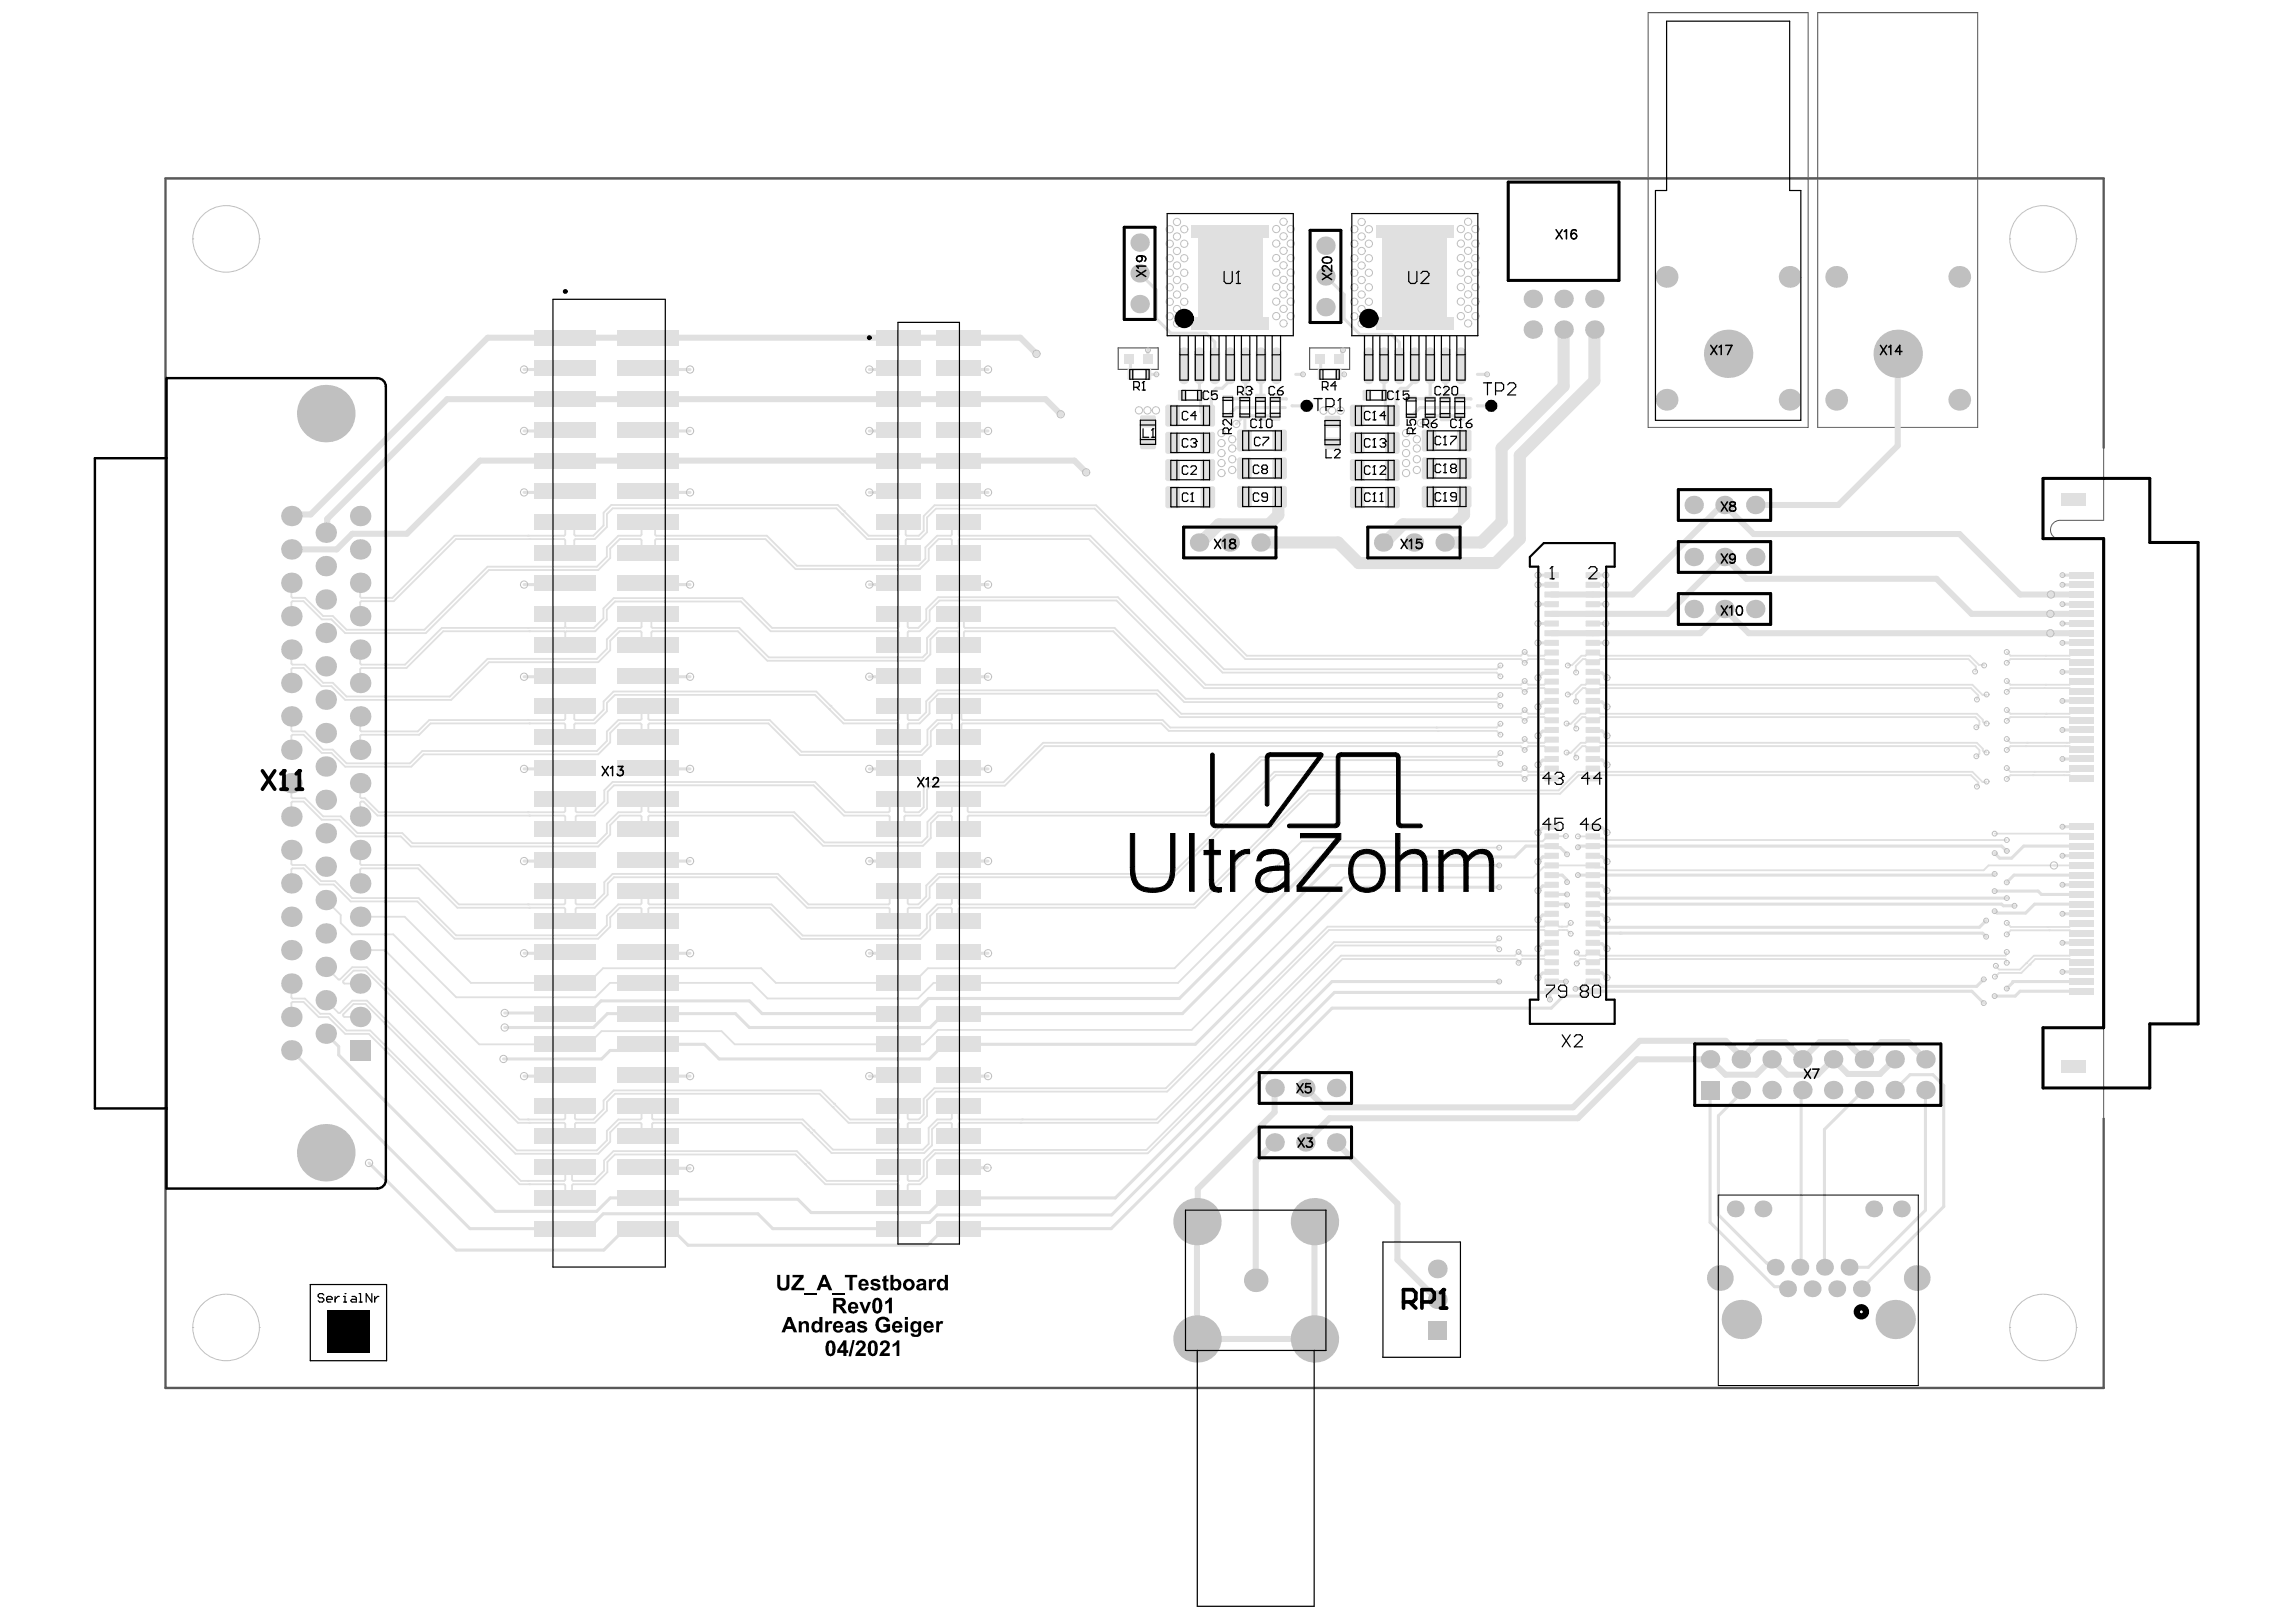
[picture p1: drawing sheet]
<svg xmlns="http://www.w3.org/2000/svg" width="297mm" height="210mm" viewBox="0 0 297 210" stroke-linecap="round" stroke-linejoin="round" font-family="sans-serif">
<path d="M213.2 1.6v53.7h20.7v-53.7M235.2 1.6v53.7h20.7v-53.7" fill="none" stroke="#5a5a5a" stroke-width=".13"/>
<path d="M213.2 1.6h20.7M235.2 1.6h20.7M144.7 45h5.1v2.8h-5.1zM169.4 45h5.2v2.8h-5.2z" fill="none" stroke="#5a5a5a" stroke-width=".16"/>
<g fill="none" stroke="#e0e0e0" stroke-width=".23">
<path d="M59 69.8l-8.1 8h-4.2l-.1 .1v1.8M63.1 73.3l-8.2 8.2h-10.1l-1.7-1.8h-1.3l-2.4-2.3h-1.6l-.1-.2v-1.8M63.3 73.8l-8.2 8.1h-10.4l-1.8-1.7h-1.3l-2.3-2.4h-1.5l-.1 .1v1.8M68.3 69.3h-9.5l-8 8.1h-4.1l-.1-.2v-1.8M73.4 79.5h-.3v1.6l-.1 .2h-15.8l-4.8 4.7h-5.7l-.1-.1v-1.8M68.3 93.2h.1M68.3 81.3h.1M68.5 93.6h.1M68.5 81.7h.1M73.1 81.8l-.1-.1h-15.7l-4.7 4.7h-5.9l-.1 .2v1.8M73.1 91.4v1.6l-.1 .2h-17.5l-1.4 1.5h-7.4l-.1-.2v-1.8M73.1 83.5h.3"/>
<path d="M73.4 95.4h-.3v-1.6l-.1-.2h-17.3l-1.5 1.5h-7.5l-.1 .1v1.8M83 80.4v.7l-.1 .2h-2.9l-1.5 1.4v1.3l-1.3 1.3h-14.1l-4.9 4.8h-13.4l-1.7-1.7h-1.3l-2.4-2.4h-1.6l-.1-.1v-1.8M83 82.6v-.8l-.1-.1h-2.7l-1.3 1.2v1.2l-1.5 1.6h-14.1l-4.9 4.9h-13.7l-1.8-1.8h-1.3l-2.3-2.4h-1.5l-.1 .2v1.8M83 92.3v.7l-.1 .2h-2.9l-1.5 1.5v1.2l-1.3 1.3h-22.6l-1.6 1.6h-8.2l-1.7-1.8h-1.3l-2.4-2.3h-1.6l-.1-.2v-1.8M83 94.5v-.7l-.1-.2h-2.7l-1.3 1.2v1.3l-1.5 1.5h-22.6l-1.6 1.6h-8.5l-1.8-1.8h-1.3l-2.3-2.3h-1.5l-.1 .1v1.8M37.7 101.4v1.8l.1 .1h1.6l2.4 2.3h2.3l2.2 2.2h5.7l1.4 1.3h23.8l1.3-1.3v-1.2l1.5-1.5h2.9l.1-.1v-.8M37.7 105.7v-1.8l.1-.2h1.5l2.3 2.4h2.3l2.2 2.1h5.8l1.3 1.3h24.2l1.5-1.5v-1.2l1.3-1.3h2.7l.1 .2v.7M37.7 110v1.8l.1 .1h1.6l2.1 2.1h1.9l2.1 2.2h8.7l4.8 4.8h18.2l1.3-1.2v-1.3l1.5-1.5h2.9l.1-.1v-.8M37.7 114.3v-1.8l.1-.1h1.5l2.1 2.1h1.8l2.2 2.2h8.6l4.8 4.8h18.6l1.5-1.6v-1.2l1.3-1.2h2.7l.1 .1v.8M42.1 116.5l2 1.9v1l1.4 1.5h5.4l8.1 8.2h18l1.9-1.9h5M46.6 118.6h5.8l8.5 8.6h12.2M46.6 101.4v1.8l.1 .1h.5l1.8 1.8h24l.1-.1v-1.7h.5"/>
<path d="M46.6 105.7v-1.8l.1-.2h.3l1.8 1.8h24.2l.1 .2v1.6h.5M46.6 110v1.8l.1 .1h7.6l5.1 5.1h13.6l.1-.1v-1.6h.5M46.6 114.3v-1.8l.1-.1h7.4l5.1 5.1h13.8l.1 .1v1.6h.5M68.3 117h.1M68.3 105.1h.1M68.5 117.5h.1M68.5 105.5h.1M265.7 112h3.6M37.7 131.6v-1.8l.1-.1h1.5l1.9 1.9h1.3l2.2 2.2h3l19.5 19.5h5.8l.1 .1v1.6h.5M37.7 127.3v1.8l.1 .1h1.6l2 2h1.3l2.1 2.2h3.1l19.5 19.4h5.6l.1-.1v-1.7h.5M42.1 129.4l1.7 1.7h.2l1.6-1.6h1.9l19.4 19.4h10.3l1.3-1.3v-1.2l1.5-1.5h2.9l.1-.2v-.7M42.1 125.1l1.7 1.7h.2l1.6-1.6h1.9l19.7 19.7h5.8l.1-.2v-1.6h.5"/>
<path d="M46.6 123h3.2l12.2 12.1h11.1M46.6 131.6h-2.1l-.1-.1v-.2l1.3-1.4h1.6l19.4 19.4h10.7l1.5-1.5v-1.3l1.3-1.2h2.7l.1 .1v.8M46.6 127.3h-2.1l-.1-.2v-.2l1.3-1.3h1.6l19.7 19.7h6l.1 .1v1.7h.5M173.7 124.1h22.5l.2 .2 .1 .3M196.5 123.2l-.5 .5h-22.5M68.3 152.8h.1M68.3 144.9h.1M68.5 153.3h.1M68.5 145.3h.1"/>
</g>
<path d="M73.1 51.7h-15.3l-15.5 15.5v1.6l-.2 .1M73.1 43.7h-10l-22.9 22.9h-2.3l-.2 .2M83.9 59.6h-21.8l-9.5 9.5h-7l-2 2h-5.9M83.9 59.6h.1M265.3 79.4h4M265.3 76.9h.4M265.3 81.9h4" fill="none" stroke="#e0e0e0" stroke-width=".78"/>
<g fill="none" stroke="#e0e0e0" stroke-width=".4">
<path d="M73.1 55.6l-.1 .2h-5.2M73.1 47.7l-.1 .1h-5.2M83.9 55.6l.1 .2h5.3M83.9 47.7l.1 .1h5.3M116.3 55.6l-.2 .2h-3.6M116.3 47.7l-.2 .1h-3.6M124 55.6l.2 .2h3.6M124 47.7l.2 .1h3.6M73.1 75.5l-.1 .2h-5.2M73.1 63.6l-.1 .1h-5.2M83.9 75.5l.1 .2h5.3M83.9 63.6l.1 .1h5.3"/>
<path d="M116.3 75.5l-.2 .2h-3.6M116.3 63.6l-.2 .1h-3.6M124 75.5l.2 .2h3.6M124 63.6l.2 .1h3.6M73.1 99.4l-.1 .1h-5.2M73.1 87.4l-.1 .2h-5.2M83.9 99.4l.1 .1h5.3M83.9 87.4l.1 .2h5.3M116.3 99.4l-.2 .1h-3.6M116.3 87.4l-.2 .2h-3.6M124 99.4l.2 .1h3.6M124 87.4l.2 .2h3.6"/>
<path d="M73.1 111.3l-.1 .1h-5.2M83.9 111.3l.1 .1h5.3M116.3 111.3l-.2 .1h-3.6M124 111.3l.2 .1h3.6M37.7 135.9l23.1 23.1h12.3M42.1 133.8l1.7 1.6v1.1l20.3 20.3h13.1l1.7-1.8h5M65.3 131.1h7.8v.1M73.1 139.1l-.1 .2h-5.2M73.1 123.2l-.1 .2h-5.2M83.9 131.2h-5.3l-1.8 1.8h-11.5M83.9 135.1l-.8 .8h-4.2l-1.1 1.1h-12.7M83.9 139.1l.1 .2h5.3"/>
<path d="M83.9 123.2l.1 .2h5.3M116.3 139.1l-.2 .2h-3.6M116.3 123.2l-.2 .2h-3.6M124 139.1l.2 .2h3.6M124 123.2l.2 .2h3.6M47.7 150.5l11.3 11.3h19.1l2.8-2.8h3M83.9 151l.1 .2h5.3M124 151l.1 .1h3.7"/>
</g>
<circle cx="116.3" cy="59.6" r=".39" fill="#e0e0e0"/>
<path d="M83.9 59.6h32.4M83.9 51.7h32.4" fill="none" stroke="#e0e0e0" stroke-width=".78"/>
<circle cx="116.3" cy="51.7" r=".39" fill="#e0e0e0"/>
<path d="M73.1 51.7h10.8M83.9 51.7h.1M83.9 43.7h.1M116.3 43.7h-43.2" fill="none" stroke="#e0e0e0" stroke-width=".78"/>
<circle cx="116.3" cy="43.7" r=".39" fill="#e0e0e0"/>
<g fill="none" stroke="#e0e0e0" stroke-width=".4">
<path d="M266.8 74.4h2.5M266.8 75.7h2.5M266.8 78.2h2.5M269.3 74.4h.1M269.3 75.7h.1M269.3 78.2h.1M266.8 80.7h2.5M266.8 83.2h2.5M266.8 87h2.5M266.8 90.7h2.5M266.8 94.5h2.5M266.8 98.2h2.5"/>
<path d="M269.3 80.7h.1M269.3 83.2h.1M269.3 87h.1M269.3 90.7h.1M269.3 94.5h.1M269.3 98.2h.1M266.8 118.3h2.5M266.8 114.5h2.5M266.8 107h2.5M266.8 110.7h2.5M269.3 118.3h.1M269.3 114.5h.1"/>
<path d="M269.3 107h.1M269.3 110.7h.1M172.6 128.4h28M200.7 127h1.9M200.7 128.3l-.2 .2v.9M206.1 120.8h50.4l.5 .4M256.6 126.7l-.9 .9h-48.5l-.6-.6h-1.1l-.9 .9-.8 .1M256.6 129.8l-1.5-1.5h-49.6l-.4 .6h-2.8l-1.6 1.6h-28.4l-28.5 28.5M266.8 125.8h2.5M266.8 122h2.5M269.3 125.8h.1M269.3 122h.1"/>
<path d="M269.3 127h-8.9v.1l-.8 .8M269.3 128.3h-8l-.6 .6h-2.7M221.2 141.1v17.1l8.4 8.3h1.4l.3 .3M224.5 142.2h.1M225.2 141.1v.4l-2.9 2.9v12.8l6.3 6.3h.2l.5 .5h.4M233.2 141.1l-.2 .1v22.6l-.2 .2M241.1 141.1l-5.1 5.1v17.8M245.1 141.1l2-2h3l1.4 1.4v15.6l-10.7 10.7M249.1 141.1v15.5l-7.4 7.4h-2.5"/>
</g>
<path d="M116.3 43.7h15.7l2.1 2.1M116.3 59.6h22.7l1.5 1.5M116.3 51.7h19l1.9 1.9M223.1 72.1l2.8 2.8h24.6l4.6 4.5h10.2M223.1 65.4l3.8 3.7h26.6l7.8 7.8h4M223.1 78.8l3.1 3.1h39.1M245.1 137.1l-1.9 1.9h-4.1l-1.9-1.9-2 2h-4l-2-2-2 2h-4l-2-2h-9.4l-7.7 7.6h-32.1l-3.1 3.1M249.1 137.1l-2.2-2.3h-3.5l-2.3 2.3-2.2-2.3h-3.5l-2.2 2.3-2.3-2.3h-3.4l-2.3 2.3v-.4l-1.9-2h-11.2l-8.6 8.6h-32.1l-2.5-2.5M164.9 140.8v3.1l-9.9 10v4.1l-.1 .1v15.2h15.2v-15.2M164.9 147.8l-2.4 2.5v15.4M172.9 147.8l7.9 8v7.2l5.1 5.2" fill="none" stroke="#e0e0e0" stroke-width=".78"/>
<g fill="none" stroke="#e0e0e0" stroke-width=".23">
<path d="M120.9 65.4h20.9l19.5 19.5h35.5M121.1 65.8h20.5l19.5 19.5h35.7M121.4 77.3h23.2l11.4 11.3h40.8M121.6 77.7h22.8l11.4 11.3h41M124.2 69.8h16.7l17.3 17.2h35.4M124.2 69.3h16.9l17.2 17.3h35.3M121.2 89.3h28.6l3 3.1h44M121.4 89.8h28.2l3 3h44.2M124.8 81.3h19.4l9.2 9.1h40.2M124.8 81.7h19.2l9.2 9.2h40.4M265.7 112h-8.4l-.7 .6h-48.9M262.2 124.6l-.9 .9h-2.7l-.4-.5"/>
<path d="M262.6 124.8l-1.1 1.1h-2.9l-.5 .5"/>
</g>
<circle cx="209.6" cy="120.8" r=".2" fill="#e0e0e0"/>
<g fill="none" stroke="#e0e0e0" stroke-width=".4">
<path d="M173.9 38.1v3.1l2 2.1h4.1M148.6 48.4h1M167.6 48.4h1M173.2 48.4h.7M184.9 53.8h4M191.1 48.4h1.3M223.6 45.8l.4 .4M199 78.2h1.7M199 75.7h1.7M199 74.4h1.7M206.1 78.2h1.6M206.1 75.7h1.6"/>
<path d="M206.1 74.4h1.6M199 83.2h1.7M199 80.7h1.7M200.7 98.2l-.1 .2h-1l-.6 .6M200.7 94.5l-.1 .1h-1l-.6 .6M200.7 90.7l-.1 .2h-1l-.6 .6M200.7 87l-.1 .1h-1l-.6 .6M206.1 98.2l.1 .1h1.1l.6 .7M206.1 94.5l.1 .1h1.1l.6 .6M206.1 90.7l.1 .1h1.1l.6 .7M206.1 87l.1 .1h1.1l.6 .6M206.1 83.2h1.6"/>
<path d="M206.1 80.7h1.6M194 114.8h-19l-20.4 20.3h-32.5l-1.9 1.9h-27.2l-1.9-1.9h-7.2M194 112h-21.8l-19.2 19.2h-30.9l-1.8 1.8h-23.4l-1.8-1.8h-11.2M200.7 117h1.8l.2 .2M200.7 115.8h2M200.7 113.2h1.4l.6 .6v.4M200.7 110.7l-.1 .2h-1l-.6 .6M200.7 118.3l-.1 .1h-1l-.6 .6M200.7 114.5l-.1 .1h-1l-.6 .7M200.7 107l-.1 .1h-1l-.6 .6M202.7 110.6l-.8-.9h-1l-.2-.2h-3.3l-1.4 1.4h-25.1l-18.3 18.3h-32.5l-1.9 2h-19.6l-1.7-1.7h-19.1l-1.7 1.7h-3M204.1 109.6l.3-.1h54.6l.6 .6"/>
<path d="M206.1 117h52.9l.2 .2h1.4M206.1 115.8h.5l.5 .4h52.5M206.1 118.3l.1 .1h1.1l.6 .6M206.1 114.5l.1 .1h1.1l.6 .7M206.1 110.7l.1 .2h1.1l.6 .6M206.1 107l.1 .1h1.1l.6 .6M257 119.1l-.9 .9h-49l-.5-.5h-.5M258 115.3h5.7l.4 .5h5.2M258 113.1l-.2 .1h-53.7M269.3 109.5h.1M269.3 109.5h-7.5l-1.6 1.6h-1.5l-.7-.7M269.3 117h-6.1l-1.1 1.2h-3.7l-.4-.3"/>
<path d="M269.3 113.2h-8.7l-1 1M172.6 128.4l-28.8 28.8h-22.6l-.9 1h-3.2l-.8 .8h-16.3l-2-1.9h-20l-1.9 1.9h-3M194 127h-21.7l-28 28h-22.2l-1.9 1.9h-15.3l-1.7-1.7h-19.2l-.1-.2M200.7 128.3l-.1 .1M200.7 125.8l-.1 .1h-1l-.6 .6M200.7 122l-.1 .2h-1l-.6 .6M206.1 125.8l.1 .1h1.1l.6 .6M206.1 122l.1 .1h1.1l.6 .7M143.8 159h-21.7l-2.1 2.1h-31l-2.1-2.1h-3"/>
</g>
<g fill="none" stroke="#e0e0e0" stroke-width=".23">
<path d="M59 69.8h14l.1 .1v1.6h.3l.9-.8v-.8l.1-.1h2.5l1.6-1.6v-1.7l.8-.7h28.9l4 4h3.9l.2 .1v1.6M68.3 69.3h.1M68.5 69.8h.1M83.5 67.4h.2l.2 .2M83.9 79.5l.4 .4v1.2l.1 .2h11.2l3.9 3.8h19.9l.5-.6v-1.9l1.3-1.3h2.7l.1-.2v-1.6l.7 .7v.9l.1 .2M83.9 67.6l.9 .8v.8l.1 .1h14.3l3.9 3.9h15.7l.9-.9v-1.5l1.5-1.5h1.8l.1-.1v-.8l.9-.8v1.6l.2 .1M83.9 67.6l-.9 .8v.8l-.1 .1h-2.9l-1.5 1.5v1.2l-1.3 1.3h-14.1M109 66.6h.1M109.2 66.1h.1M116.3 67.6v1.6l-.2 .1h-3.7l-4-3.9h-29.3l-1 .9v1.7l-1.3 1.3h-2.4l-.1-.1v-.8l-.9-.8h-.3v1.6l-.1 .1h-4.7M116.3 71.5h.1M116.3 67.6h.1"/>
<path d="M120.9 65.4l-1.4 1.4v1.9l-.6 .6h-1.6l-.1-.1v-.8l-.9-.8M121.1 65.8l-1.2 1.2v1.9l-.9 .9h-1.7l-.1 .1v.8l-.9 .8M121.4 77.3l-1.6 1.5v1.4l-1 1.1h-1.2l-.2-.2v-.7l-.8-.9h-.3v1.6l-.2 .2h-16.2l-3.9-3.9h-16.6l-1.3 1.3v1.3l-1.3 1.3h-3.5l-.2-.2M121.6 77.7l-1.3 1.3v1.4l-1.3 1.3h-1.4l-.2 .1v.8l-.8 .9h-.3v-1.7l-.2-.1h-16.4l-3.9-3.9h-16.2l-1.1 1.1v1.3l-1.5 1.5h-3.7l-.2 .1v1.7M124.2 69.8l-.2 .1v1.6l-.9-.8v-.8l-.1-.1h-1.6l-1.2 1.2v1.5l-1.2 1.1h-16.1l-3.9-3.8h-14.1l-.1 .1v.8l-.9 .8-.9-.8v-.8l-.1-.1h-2.7l-1.3 1.2v1.2l-1.5 1.6h-14.1M83.9 91.4v1.6l.1 .2h15.6l4.1 4.1h15.4l.9-.9v-2l1.2-1.2h1.8l.1-.2v-.7l.9-.9 .4 .4v1.2l.1 .2h25.9l1 1h42.2l.5-.5M107.3 91.8h.1M107.4 91.3h.1M121.2 89.3l-1.4 1.5v1.4l-1 1h-1.2l-.2-.2v-.7l-.8-.9h-.3v1.6l-.2 .2h-6.8l-3.7-3.7h-26.2l-1.3 1.3v1.1l-1.3 1.3h-2.4l-.1-.2v-.7l-.9-.9h-.3M121.4 89.8l-1.1 1.1v1.4l-1.3 1.3h-1.4l-.2 .2v.7l-.8 .9h-.3v-1.6l-.2-.2h-7l-3.7-3.7h-25.8l-1.1 1.1v1l-1.6 1.6h-2.5l-.1 .2v.7l-.9 .9M124.8 81.7l-.1 .1v1l-.7 .7v-1.7l-.1-.1h-2.5l-1 1v2l-.9 .8h-20.2l-3.8-3.8h-11.1l-.1 .1v1.3l-.4 .4M185.8 94.2h.1"/>
<path d="M186 94.6h.1M193.6 90.9l.5 .4M193.6 87l.5 .5M194.1 97.5l-.5 .4h-30.6l-7.2 7.2h-30.5l-.1-.1v-.8l-.9-.9h-.3l-.9 .9v.8l-.1 .1h-1.8l-1.2 1.3v1.9l-.8 .7h-12.5l-3.9-3.9h-18.8l-.1-.1v-1.7M194.1 95.1l-.5-.5h-42.4l-1-1h-25.7l-.1 .2v1.2l-.4 .4-.9-.9v-.7l-.1-.2h-1.6l-1 1v2l-1.1 1.1h-15.8l-4.1-4.1h-15.4l-.1 .2v1.6M194.1 98.9l-.5-.5h-30.4l-7.2 7.1h-30.7l-.1 .2v.7l-.9 .9h-.3l-.9-.9v-.7l-.1-.2h-1.6l-1 1v2l-1 1h-12.9l-3.9-4h-18.6l-.1 .2v1.6M194.1 89.9l-.5 .5M194.1 86.1l-.5 .5M196.8 92.8l.4 .5 .5-.5h2.1l.4 .4h.5M196.8 89l.4 .5 .5-.5h2.1l.4 .5h.5M196.8 85.3l.4 .5 .5-.5h2.1l.4 .4h.5M199 96.6h.1"/>
<path d="M199 92.8h.1M199 89h.1M199 85.3h.1M199.2 99.9h.1M199.2 96.1h.1M199.2 92.4h.1M199.2 88.6h.1M199.2 84.9h.1M200.7 99.5h-.5l-.4 .4h-2.1l-.5-.5-.4 .5h-31.9l-13.2 13.2h-30.4l-1.5 1.5v1.4l-1 1h-1.2l-.2-.1v-.8l-.8-.8h-.6l-.9 .8v.8l-.1 .1h-10.4l-4-3.9h-21.3l-1.1 1.1v1.4l-1.4 1.4h-2.2l-.1-.1v-.8l-.9-.8M200.7 95.7h-.5l-.4 .4h-2.1l-.5-.5v.3l-.2 .2h-62.1l-5.1 5.1h-9.5l-.8 .8v2.5l-.6 .6h-1.8l-.1-.1v-.9l-.7-.8h-.3l-.9 .9v.8l-.1 .1h-5.6l-4-3.9h-26.1l-1.1 1.1v1.4l-1.4 1.4h-2.2l-.1-.1v-.8l-.9-.9M200.7 97h-.5l-.4-.4h-2.1l-.5 .4-.5-.4h-61.6l-5.1 5.1h-9.6l-.5 .5v2.5l-.9 .8h-1.9l-.1 .2v.9l-.7 .7h-.3l-.9-.9v-.7l-.1-.2h-5.8l-3.9-3.9h-25.9l-.8 .8v1.5l-1.7 1.6h-2.3l-.1 .2v.7l-.9 .9M200.7 92h-.5l-.4 .4h-2.1l-.5-.5-.4 .5"/>
<path d="M200.7 88.2h-.5l-.4 .4h-2.1l-.5-.5-.4 .5M200.7 84.4h-.5l-.4 .5h-2.1l-.5-.5-.4 .5M202.7 97.4h.5l1.3-1.3h.6l.4-.4h1.1l.4 .4h48.8l.7 .8v.2l.2 .2 .3 .1M202.7 93.6l.5 .1 1.3-1.3h.6l.4-.4h1.1l.4 .4h48.8l.7 .7v.3l.2 .2h.3M202.8 89.9l.6-.1 1.2-1.2h.5l.4-.4h1.1l.4 .4h48.2l1.3 1.3h.5M202.8 86.1h.6l1.2-1.2h.5l.4-.5h1.1l.4 .5h47.8l1.2 1.1 .7 .1M207.4 92.8h.1M207.4 89h.1M207.4 96.6h.1M207.5 92.4h.1M207.5 88.6h.1M255.5 86.9l.1-.6-.9-1h-47.7l-.4 .4h-1.1l-.4-.4h-.3l-.9 .9v.8"/>
<path d="M255.6 86.4v.1M255.7 97.9l.4-.4v-.4l-.5-.5h-48.6l-.4 .4h-1.1l-.4-.4h-.4l-1 .9v.3l.2 .2M255.7 94.1l.4-.3v-.5l-.5-.5h-48.6l-.4 .4h-1.1l-.4-.4h-.4l-1 1v.2l.2 .3M255.8 90.5l.1-.3v-.2l-.9-1h-48l-.4 .5h-1.1l-.4-.5h-.3l-.9 1v.8M259.6 99.4l.5 .5h7.6l.5-.4h1.1M259.6 95.6l.5 .5h7.6l.5-.4h1.1M259.6 91.9l.5 .5h7.6l.5-.4h1.1M259.6 88.1l.5 .5h7.6l.5-.4h1.1M259.6 84.4l.5 .5h7.6l.5-.5h1.1M262.1 96.6h.1M262.2 96.1h.1M263.2 99.9h.1"/>
<path d="M264.7 92.4h.1M264.7 88.6h.1M264.7 84.9h.1M267.2 96.6h.1M269.3 97h-1.1l-.5-.4h-7.6l-.5 .4M269.3 93.2h-1.1l-.5-.4h-7.6l-.5 .5M269.3 89.5h-1.1l-.5-.5h-7.6l-.5 .5M269.3 85.7h-1.1l-.5-.4h-7.6l-.5 .5M194 109.7h-24.1l-17.5 17.5h-31.6l-2 2h-19.5l-2-2h-13.4M199 100.3h.1M200.7 100.7h-.5l-.4-.4h-2.1l-.5 .5-.4-.5h-31.7l-13.3 13.2h-30.3l-1.2 1.3v1.4l-1.3 1.3h-1.4l-.2 .1v.8l-.8 .8h-.6l-.9-.8v-.8l-.1-.1h-10.6l-3.9-4h-21.1l-.8 .8v1.5l-1.7 1.7h-2.3l-.1 .1v.8l-.9 .8M202 119.9h.1"/>
<path d="M202.6 108.2h-2.4l-.6 .7h-31.2l-16.4 16.4h-32l-1.8 1.9h-17.8l-1.9-1.9h-20.5l-1.9 1.9h-3M203.2 119.4l-.5 .5h-1l-.4-.4h-1.1l-.4 .4h-28l-21 20.9h-29.9l-1.4 1.4v2l-.6 .7h-1.3l-.2-.2v-.7l-.8-.9h-.3v1.6l-.2 .2h-6.1l-3.8-3.8h-26.8l-1.3 1.3v1.1l-1.3 1.4h-2.3l-.1-.2v-.7l-.9-.9M204.1 108.2h2l.2 .3h1.1l.2 .2h52M207.4 100.3h.1M207.7 112.6l-.3-.4h-1.1l-.2-.2h-5.4l-.2 .2h-.8l-1.4 1.4h-24.4l-19.8 19.7h-32.7l-1.9 1.8h-24.4l-1.8-1.7h-15.5l-1.7 1.7h-3M255.8 101.8l.1-.3v-.2l-.9-1h-48l-.4 .4h-1.1l-.4-.4h-.9l-2.4 2.4h-32.4l-14.8 14.8h-30.4l-.2 .1v1.6l-.9-.8v-.8l-.1-.1h-1.6l-1.1 1v1.8l-1.2 1.2h-15.4l-4.1-4h-15.6l-.1 .1v1.6M257 101.1l-.5 .1-1.3-1.3h-48.2l-.4-.4h-1.1l-.4 .4h-1l-2.5 2.4h-32.4l-14.8 14.7h-30.2l-.2-.1v-1.6l-.9 .8v.8l-.1 .1h-1.8l-1.3 1.4v1.7l-1 1h-15.1l-4-4.1h-15.8l-.1-.1v-1.6M258 107.9h9.8l.1 .1h1.2l.2 .2M259.6 119.4h.1M259.6 119.4l.5 .6h7.6l.5-.5h1.1M263 100.3h.1M264.9 120h.1"/>
<path d="M267 100.3h.1M269.3 100.7h-1.1l-.5-.4h-7.6l-.5 .5M173.5 123.7l-25.2 25.1h-27.5l-1.3 1.3v2.1l-.6 .6h-1.3l-.2-.1v-.8M173.7 124.1l-25.2 25.1h-27.5l-1.1 1.1v2.1l-.9 .9h-1.4l-.2 .1v.7M194 121.4l-.5 .5h-20.9l-23 23h-25.4l-.2-.2v-1.6l-.9 .9v.7l-.1 .2h-1.8l-1.1 1.1v2l-.7 .8h-11.6l-2.5-2.5M194 122.8l-.5-.4h-20.7l-23 22.9h-25.6l-.2 .1v1.7l-.9-.9v-.8l-.1-.1h-1.6l-.8 .8v2.1l-1 1h-12l-3.9-3.9h-19.2l-.1 .1v1.2l-.5 .5M196.5 123.2l.4 .5h2.9l.4-.4h.5M200.7 124.5h-.5l-.4-.4h-2.9l-.4 .5M202.2 120.4h.1M203.2 120.8l-.5-.4h-1l-.4 .4h-1.1l-.4-.4h-27.9l-20.9 20.9h-30l-1.1 1.1v2l-.9 .9h-1.4l-.2 .1v.8l-.8 .9h-.3v-1.7l-.2-.1h-6.3l-3.8-3.8h-26.4l-1.1 1.1v1.1l-1.6 1.6h-2.4l-.1 .1v.8l-.9 .9M207.4 124.1h.1M207.5 123.7h.1"/>
<path d="M259.6 120.9h.1M259.6 123.2l-.2 .5h-52.4l-.4-.4h-1.1l-.4 .4h-.8l-.3-.4M259.6 124.6l-.2-.5h-52.4l-.4 .4h-1.1l-.4-.4h-.7l-.4 .5v.1M262.2 124.6h.1M262.6 124.8h.1M265.1 120.4h.1M269.3 123.3h-1.1l-.5 .4h-4.6l-.9 .9M269.3 124.5h-1.1l-.5-.4h-4.4l-.7 .7M269.3 120.8h-1.1l-.4-.4h-7.7l-.5 .5M83.9 143.1l.5 .5v1.1l.1 .2h19.3l1.5 1.4M104.2 150.7h.1M104.5 146.2h.1"/>
<path d="M104.6 150.5h.1M104.9 146.6h.1M105.3 146.3h.1M107.7 143.3h.1M107.9 142.8h.1M116.3 155v-1.6l-.2-.1h-9.3l-3.9-3.9h-23.4l-.9 1v1.3l-1.6 1.6h-2.9l-.1 .1v.7l-.9 .9M116.3 151v1.7l-.2 .1h-9.1l-3.9-3.8h-23.7l-1.3 1.2v1.3l-1.3 1.3h-2.7l-.1-.1v-.8l-.9-.9M132.1 145.3h.1M132.2 144.9h.1"/>
</g>
<path d="M223.1 65.4h-.3l-11.6 11.5h-10.5M223.1 72.1l-7.4 7.3h-15M223.1 78.8l-3.1 3.1h-19.3" fill="none" stroke="#e0e0e0" stroke-width=".78"/>
<path d="M159.9 54.9h.1M160.8 53.9l-.9 1M183.8 54.8h.1M184.9 53.9h-.2l-.9 .9" fill="none" stroke="#e0e0e0" stroke-width=".31"/>
<circle cx="148.6" cy="48.4" r=".2" fill="#e0e0e0"/>
<g fill="none" stroke="#e0e0e0" stroke-width=".4">
<path d="M147.4 35.4l2.2 2.1v3.7l1.9 1.9h4.5l1.2 1.2v3M171.5 35.8l2.4 2.3M146.2 46.4l.1 2M148.5 45.3v1l-.1 .1M155.2 47.3v3.8l.1 .1v2.1l.2 .2h1.1M158.9 51.6h1.8M158.9 51.6h.1M159.2 47.3v1.9l-1.1 1h-.8l-.6 .7v2.2M160.9 56v.1zM160.9 56l.1 .1v.9M161.1 47.3v4.3M163.1 47.3v4.2v.1"/>
<path d="M165 51.6l1.4 .1M165 53.8h-4v2.1l-.1 .1M166.3 52.7h-6.4l-1 1.1M167.2 52.5h.1M167.2 52.5h1.8M170.8 46.4l.1 2M173.7 45.3l-.1 .2v.5l-.4 .4M179.1 47.3v3.8l.1 .1v2.1l.2 .2h1M180 43.3l1 1v3M182.6 51.6h.1M182.6 51.6h2M183 47.3v1.9l-1 1h-.8l-.6 .7v2.2"/>
<path d="M184.7 56v.1zM184.8 56l.1 .1v.9M184.9 53.8v2.1l-.1 .1M185 47.3v4.3M187 47.3v4.2l-.1 .1M188.9 51.6l1.4 .1M190.2 52.7h-6.5l-1.1 1.2M191.1 52.5h.1M191.1 52.5h1.8M245.5 45.8l.4 .4"/>
</g>
<path d="M245.5 45.8v11.9l-7.7 7.7h-10.7M265.3 76.9h4" fill="none" stroke="#e0e0e0" stroke-width=".78"/>
<path d="M202.3 42.7v7.3l-8 8v9.5l-2.7 2.7h-4.7M206.3 42.7v6.6l-9.7 9.6v10.8l-3.1 3.2h-17.7l-2.7-2.7h-10M165.5 64.3l-.1 .2v2.2l-1.2 1.2h-6.5l-2.4 2.3h-.2M189.4 64.3v2.3l-1.2 1.3h-6.7l-2.3 2.3h-.3" fill="none" stroke="#e0e0e0" stroke-width="1.6"/>
<path d="M158.7 51.6h.2M160.7 51.6h.1M182.6 51.6h.1M184.6 51.6h.1" fill="none" stroke="#e0e0e0" stroke-width=".23"/>
<path d="M160.8 53.9h.4" fill="none" stroke="#e0e0e0" stroke-width=".31"/>
<g fill="#e0e0e0">
<path d="M154.1 29.2h10.1v1.6h-10.1z" fill-rule="evenodd"/>
<path d="M154.1 41h10.1v1.6h-10.1z" fill-rule="evenodd"/>
<path d="M178 29.2h10.1v1.6h-10.1z" fill-rule="evenodd"/>
<path d="M178 41h10.1v1.6h-10.1z" fill-rule="evenodd"/>
</g>
<g fill="none" stroke="#c0c0c0" stroke-width=".13">
<circle cx="151.3" cy="33.4" r=".47"/>
<circle cx="151.3" cy="35.3" r=".47"/>
<circle cx="151.3" cy="37.2" r=".47"/>
<circle cx="151.3" cy="39.1" r=".47"/>
<circle cx="151.3" cy="31.5" r=".47"/>
<circle cx="151.3" cy="29.7" r=".47"/>
<circle cx="152.3" cy="38.1" r=".47"/>
<circle cx="152.3" cy="28.7" r=".47"/>
<circle cx="152.3" cy="40" r=".47"/>
<circle cx="152.3" cy="30.6" r=".47"/>
<circle cx="152.3" cy="32.5" r=".47"/>
<circle cx="152.3" cy="36.2" r=".47"/>
<circle cx="152.3" cy="34.4" r=".47"/>
<circle cx="153.2" cy="33.4" r=".47"/>
<circle cx="153.2" cy="35.3" r=".47"/>
<circle cx="153.2" cy="37.2" r=".47"/>
<circle cx="153.2" cy="31.5" r=".47"/>
<circle cx="153.2" cy="39.1" r=".47"/>
<circle cx="153.2" cy="29.7" r=".47"/>
<circle cx="165.1" cy="37.2" r=".47"/>
<circle cx="165.1" cy="33.4" r=".47"/>
<circle cx="165.1" cy="31.5" r=".47"/>
<circle cx="165.1" cy="35.3" r=".47"/>
<circle cx="165.1" cy="39" r=".47"/>
<circle cx="165.1" cy="29.6" r=".47"/>
<circle cx="166.1" cy="28.7" r=".47"/>
<circle cx="166.1" cy="30.6" r=".47"/>
<circle cx="166.1" cy="40" r=".47"/>
<circle cx="166.1" cy="38.1" r=".47"/>
<circle cx="166.1" cy="36.2" r=".47"/>
<circle cx="166.1" cy="32.5" r=".47"/>
<circle cx="166.1" cy="34.3" r=".47"/>
<circle cx="167" cy="37.2" r=".47"/>
<circle cx="167" cy="33.4" r=".47"/>
<circle cx="167" cy="31.5" r=".47"/>
<circle cx="167" cy="35.3" r=".47"/>
<circle cx="167" cy="39" r=".47"/>
<circle cx="167" cy="29.6" r=".47"/>
<circle cx="175.2" cy="33.4" r=".47"/>
<circle cx="175.2" cy="35.3" r=".47"/>
<circle cx="175.2" cy="37.2" r=".47"/>
<circle cx="175.2" cy="31.5" r=".47"/>
<circle cx="175.2" cy="39.1" r=".47"/>
<circle cx="175.2" cy="29.7" r=".47"/>
<circle cx="176.2" cy="38.1" r=".47"/>
<circle cx="176.2" cy="28.7" r=".47"/>
<circle cx="176.2" cy="30.6" r=".47"/>
<circle cx="176.2" cy="40" r=".47"/>
<circle cx="176.2" cy="32.5" r=".47"/>
<circle cx="176.2" cy="34.4" r=".47"/>
<circle cx="176.2" cy="36.2" r=".47"/>
<circle cx="177.1" cy="33.4" r=".47"/>
<circle cx="177.1" cy="35.3" r=".47"/>
<circle cx="177.1" cy="37.2" r=".47"/>
<circle cx="177.1" cy="39.1" r=".47"/>
<circle cx="177.1" cy="31.5" r=".47"/>
<circle cx="177.1" cy="29.7" r=".47"/>
<circle cx="189" cy="37.2" r=".47"/>
<circle cx="189" cy="33.4" r=".47"/>
<circle cx="189" cy="31.5" r=".47"/>
<circle cx="189" cy="35.3" r=".47"/>
<circle cx="189" cy="39" r=".47"/>
<circle cx="189" cy="29.6" r=".47"/>
<circle cx="189.9" cy="28.7" r=".47"/>
<circle cx="189.9" cy="30.6" r=".47"/>
<circle cx="189.9" cy="40" r=".47"/>
<circle cx="189.9" cy="38.1" r=".47"/>
<circle cx="189.9" cy="36.2" r=".47"/>
<circle cx="189.9" cy="32.5" r=".47"/>
<circle cx="189.9" cy="34.3" r=".47"/>
<circle cx="190.9" cy="37.2" r=".47"/>
<circle cx="190.9" cy="33.4" r=".47"/>
<circle cx="190.9" cy="31.5" r=".47"/>
<circle cx="190.9" cy="35.3" r=".47"/>
<circle cx="190.9" cy="39" r=".47"/>
<circle cx="190.9" cy="29.6" r=".47"/>
<circle cx="67.8" cy="55.8" r=".47"/>
<circle cx="67.8" cy="47.8" r=".47"/>
<circle cx="89.3" cy="55.8" r=".47"/>
<circle cx="89.3" cy="47.8" r=".47"/>
<circle cx="112.5" cy="55.8" r=".47"/>
<circle cx="112.5" cy="47.8" r=".47"/>
<circle cx="127.8" cy="55.8" r=".47"/>
<circle cx="127.8" cy="47.8" r=".47"/>
<circle cx="134.1" cy="45.8" r=".47"/>
<circle cx="137.2" cy="53.6" r=".47"/>
<circle cx="147.4" cy="53.1" r=".47"/>
<circle cx="148.4" cy="53.1" r=".47"/>
<circle cx="148.5" cy="45.3" r=".31"/>
<circle cx="149.5" cy="53.1" r=".47"/>
<circle cx="149.6" cy="48.4" r=".31"/>
<circle cx="151.3" cy="40.9" r=".47"/>
<circle cx="152.3" cy="41.9" r=".47"/>
<circle cx="153.2" cy="40.9" r=".47"/>
<circle cx="158" cy="56" r=".47"/>
<circle cx="158" cy="58.6" r=".47"/>
<circle cx="158" cy="59.9" r=".47"/>
<circle cx="158" cy="57.3" r=".47"/>
<circle cx="159.4" cy="58" r=".47"/>
<circle cx="159.4" cy="56.8" r=".47"/>
<circle cx="159.4" cy="59.4" r=".47"/>
<circle cx="159.9" cy="54.9" r=".47"/>
<circle cx="165.1" cy="40.9" r=".47"/>
<circle cx="166.1" cy="41.9" r=".47"/>
<circle cx="167" cy="40.9" r=".47"/>
<circle cx="168.6" cy="48.4" r=".31"/>
<circle cx="171.2" cy="53.1" r=".47"/>
<circle cx="172.3" cy="53.1" r=".47"/>
<circle cx="173.4" cy="53.1" r=".47"/>
<circle cx="173.7" cy="45.3" r=".31"/>
<circle cx="173.9" cy="48.4" r=".31"/>
<circle cx="175.2" cy="40.9" r=".47"/>
<circle cx="176.2" cy="41.9" r=".47"/>
<circle cx="177.1" cy="40.9" r=".47"/>
<circle cx="181.9" cy="56" r=".47"/>
<circle cx="181.9" cy="58.6" r=".47"/>
<circle cx="181.9" cy="59.9" r=".47"/>
<circle cx="181.9" cy="57.3" r=".47"/>
<circle cx="183.3" cy="58" r=".47"/>
<circle cx="183.3" cy="59.4" r=".47"/>
<circle cx="183.3" cy="56.8" r=".47"/>
<circle cx="183.8" cy="54.8" r=".47"/>
<circle cx="189" cy="40.9" r=".47"/>
<circle cx="189.9" cy="41.9" r=".47"/>
<circle cx="190.9" cy="40.9" r=".47"/>
<circle cx="192.4" cy="48.4" r=".31"/>
<circle cx="67.8" cy="63.7" r=".47"/>
<circle cx="67.8" cy="75.7" r=".47"/>
<circle cx="89.3" cy="63.7" r=".47"/>
<circle cx="89.3" cy="75.7" r=".47"/>
<circle cx="112.5" cy="63.7" r=".47"/>
<circle cx="112.5" cy="75.7" r=".47"/>
<circle cx="127.8" cy="63.7" r=".47"/>
<circle cx="127.8" cy="75.7" r=".47"/>
<circle cx="140.5" cy="61.1" r=".47"/>
<circle cx="158" cy="61.2" r=".47"/>
<circle cx="159.4" cy="60.8" r=".47"/>
<circle cx="181.9" cy="61.2" r=".47"/>
<circle cx="183.3" cy="60.8" r=".47"/>
<circle cx="199" cy="75.7" r=".39"/>
<circle cx="199" cy="78.2" r=".39"/>
<circle cx="199" cy="74.4" r=".39"/>
<circle cx="207.7" cy="75.7" r=".39"/>
<circle cx="207.7" cy="78.2" r=".39"/>
<circle cx="207.7" cy="74.4" r=".39"/>
<circle cx="265.3" cy="79.4" r=".47"/>
<circle cx="265.3" cy="76.9" r=".47"/>
<circle cx="266.8" cy="74.4" r=".31"/>
<circle cx="266.8" cy="78.2" r=".31"/>
<circle cx="266.8" cy="75.7" r=".31"/>
<circle cx="67.8" cy="99.5" r=".47"/>
<circle cx="67.8" cy="87.6" r=".47"/>
<circle cx="89.3" cy="99.5" r=".47"/>
<circle cx="89.3" cy="87.6" r=".47"/>
<circle cx="112.5" cy="99.5" r=".47"/>
<circle cx="112.5" cy="87.6" r=".47"/>
<circle cx="127.8" cy="99.5" r=".47"/>
<circle cx="127.8" cy="87.6" r=".47"/>
<circle cx="194.1" cy="95.1" r=".31"/>
<circle cx="194.1" cy="91.3" r=".31"/>
<circle cx="194.1" cy="93.7" r=".31"/>
<circle cx="194.1" cy="86.1" r=".31"/>
<circle cx="194.1" cy="98.9" r=".31"/>
<circle cx="194.1" cy="89.9" r=".31"/>
<circle cx="194.1" cy="97.5" r=".31"/>
<circle cx="194.1" cy="87.5" r=".31"/>
<circle cx="197.2" cy="95.6" r=".31"/>
<circle cx="197.2" cy="85.8" r=".31"/>
<circle cx="197.2" cy="89.5" r=".31"/>
<circle cx="197.2" cy="97" r=".31"/>
<circle cx="197.2" cy="88.1" r=".31"/>
<circle cx="197.2" cy="91.9" r=".31"/>
<circle cx="197.2" cy="99.4" r=".31"/>
<circle cx="197.2" cy="93.3" r=".31"/>
<circle cx="197.2" cy="84.4" r=".31"/>
<circle cx="199" cy="87.7" r=".39"/>
<circle cx="199" cy="83.2" r=".39"/>
<circle cx="199" cy="91.5" r=".39"/>
<circle cx="199" cy="95.2" r=".39"/>
<circle cx="199" cy="99" r=".39"/>
<circle cx="199" cy="80.7" r=".39"/>
<circle cx="202.7" cy="93.6" r=".31"/>
<circle cx="202.7" cy="97.4" r=".31"/>
<circle cx="202.8" cy="86.1" r=".31"/>
<circle cx="202.8" cy="89.9" r=".31"/>
<circle cx="203.9" cy="87" r=".31"/>
<circle cx="203.9" cy="90.8" r=".31"/>
<circle cx="203.9" cy="98" r=".31"/>
<circle cx="203.9" cy="94.3" r=".31"/>
<circle cx="207.7" cy="83.2" r=".39"/>
<circle cx="207.7" cy="80.7" r=".39"/>
<circle cx="207.9" cy="99" r=".39"/>
<circle cx="207.9" cy="91.5" r=".39"/>
<circle cx="207.9" cy="95.2" r=".39"/>
<circle cx="207.9" cy="87.7" r=".39"/>
<circle cx="255.5" cy="86.9" r=".31"/>
<circle cx="255.7" cy="94.1" r=".31"/>
<circle cx="255.7" cy="97.9" r=".31"/>
<circle cx="255.8" cy="90.5" r=".31"/>
<circle cx="256.7" cy="86.1" r=".31"/>
<circle cx="257" cy="93.6" r=".31"/>
<circle cx="257" cy="97.4" r=".31"/>
<circle cx="257" cy="89.9" r=".31"/>
<circle cx="259.6" cy="95.6" r=".31"/>
<circle cx="259.6" cy="97" r=".31"/>
<circle cx="259.6" cy="85.8" r=".31"/>
<circle cx="259.6" cy="89.5" r=".31"/>
<circle cx="259.6" cy="88.1" r=".31"/>
<circle cx="259.6" cy="91.9" r=".31"/>
<circle cx="259.6" cy="99.4" r=".31"/>
<circle cx="259.6" cy="93.3" r=".31"/>
<circle cx="259.6" cy="84.4" r=".31"/>
<circle cx="265.3" cy="81.9" r=".47"/>
<circle cx="266.8" cy="98.2" r=".31"/>
<circle cx="266.8" cy="83.2" r=".31"/>
<circle cx="266.8" cy="94.5" r=".31"/>
<circle cx="266.8" cy="90.7" r=".31"/>
<circle cx="266.8" cy="80.7" r=".31"/>
<circle cx="266.8" cy="87" r=".31"/>
<circle cx="67.8" cy="111.4" r=".47"/>
<circle cx="89.3" cy="111.4" r=".47"/>
<circle cx="112.5" cy="111.4" r=".47"/>
<circle cx="127.8" cy="111.4" r=".47"/>
<circle cx="194" cy="112" r=".31"/>
<circle cx="194" cy="114.8" r=".31"/>
<circle cx="194" cy="109.7" r=".31"/>
<circle cx="197.2" cy="100.8" r=".31"/>
<circle cx="199" cy="107.7" r=".39"/>
<circle cx="199" cy="111.5" r=".39"/>
<circle cx="199" cy="119" r=".39"/>
<circle cx="199" cy="115.3" r=".39"/>
<circle cx="202.6" cy="108.2" r=".31"/>
<circle cx="202.7" cy="114.2" r=".31"/>
<circle cx="202.7" cy="117.2" r=".31"/>
<circle cx="202.7" cy="110.6" r=".31"/>
<circle cx="202.7" cy="115.8" r=".31"/>
<circle cx="203.2" cy="119.4" r=".31"/>
<circle cx="204.1" cy="108.2" r=".31"/>
<circle cx="204.1" cy="109.6" r=".31"/>
<circle cx="204.1" cy="113.2" r=".31"/>
<circle cx="207.9" cy="115.3" r=".39"/>
<circle cx="207.9" cy="119" r=".39"/>
<circle cx="207.9" cy="111.5" r=".39"/>
<circle cx="207.9" cy="107.7" r=".39"/>
<circle cx="255.8" cy="101.8" r=".31"/>
<circle cx="257" cy="119.1" r=".31"/>
<circle cx="257" cy="101.1" r=".31"/>
<circle cx="258" cy="110.4" r=".31"/>
<circle cx="258" cy="117.9" r=".31"/>
<circle cx="258" cy="115.3" r=".31"/>
<circle cx="258" cy="113.1" r=".31"/>
<circle cx="258" cy="107.9" r=".31"/>
<circle cx="259.6" cy="119.4" r=".31"/>
<circle cx="259.6" cy="100.8" r=".31"/>
<circle cx="259.6" cy="108.7" r=".31"/>
<circle cx="259.6" cy="116.2" r=".31"/>
<circle cx="259.6" cy="110.1" r=".31"/>
<circle cx="259.6" cy="114.2" r=".31"/>
<circle cx="260.6" cy="117.2" r=".31"/>
<circle cx="265.7" cy="112" r=".47"/>
<circle cx="266.8" cy="114.5" r=".31"/>
<circle cx="266.8" cy="107" r=".31"/>
<circle cx="266.8" cy="118.3" r=".31"/>
<circle cx="266.8" cy="110.7" r=".31"/>
<circle cx="65.1" cy="137" r=".47"/>
<circle cx="65.3" cy="131.1" r=".47"/>
<circle cx="65.3" cy="133" r=".47"/>
<circle cx="67.8" cy="123.4" r=".47"/>
<circle cx="67.8" cy="139.3" r=".47"/>
<circle cx="89.3" cy="139.3" r=".47"/>
<circle cx="89.3" cy="123.4" r=".47"/>
<circle cx="112.5" cy="139.3" r=".47"/>
<circle cx="112.5" cy="123.4" r=".47"/>
<circle cx="127.8" cy="139.3" r=".47"/>
<circle cx="127.8" cy="123.4" r=".47"/>
<circle cx="194" cy="122.8" r=".31"/>
<circle cx="194" cy="121.4" r=".31"/>
<circle cx="194" cy="127" r=".31"/>
<circle cx="196.5" cy="124.6" r=".31"/>
<circle cx="196.5" cy="123.2" r=".31"/>
<circle cx="199" cy="122.8" r=".39"/>
<circle cx="199" cy="126.5" r=".39"/>
<circle cx="200.5" cy="129.4" r=".31"/>
<circle cx="202.6" cy="127" r=".31"/>
<circle cx="203.2" cy="120.8" r=".31"/>
<circle cx="203.8" cy="128" r=".31"/>
<circle cx="204" cy="123.3" r=".31"/>
<circle cx="204" cy="124.7" r=".31"/>
<circle cx="207.9" cy="122.8" r=".39"/>
<circle cx="207.9" cy="126.5" r=".39"/>
<circle cx="256.6" cy="129.8" r=".31"/>
<circle cx="256.6" cy="126.7" r=".31"/>
<circle cx="257" cy="121.2" r=".31"/>
<circle cx="258" cy="128.9" r=".31"/>
<circle cx="258.1" cy="126.4" r=".31"/>
<circle cx="258.2" cy="125" r=".31"/>
<circle cx="259.6" cy="123.2" r=".31"/>
<circle cx="259.6" cy="124.6" r=".31"/>
<circle cx="259.6" cy="120.9" r=".31"/>
<circle cx="259.6" cy="127.9" r=".31"/>
<circle cx="266.8" cy="122" r=".31"/>
<circle cx="266.8" cy="125.8" r=".31"/>
<circle cx="47.7" cy="150.5" r=".47"/>
<circle cx="89.3" cy="151.2" r=".47"/>
<circle cx="127.8" cy="151.1" r=".47"/>
</g>
<g fill="#c0c0c0">
<circle cx="171.5" cy="39.7" r="1.19"/>
<circle cx="171.5" cy="35.8" r="1.19"/>
<circle cx="171.5" cy="31.8" r="1.19"/>
<circle cx="229.7" cy="164" r="1.09"/>
<circle cx="229.2" cy="141.1" r="1.19"/>
<circle cx="229.2" cy="137.1" r="1.19"/>
<circle cx="228.1" cy="156.4" r="1.09"/>
<circle cx="222.5" cy="165.4" r="1.67"/>
<circle cx="224.5" cy="156.4" r="1.09"/>
<circle cx="225.3" cy="170.8" r="2.54"/>
<circle cx="231.3" cy="166.8" r="1.09"/>
<circle cx="225.2" cy="141.1" r="1.19"/>
<circle cx="225.2" cy="137.1" r="1.19"/>
<circle cx="221.2" cy="137.1" r="1.19"/>
</g>
<path d="M220 139.9h2.4v2.4h-2.4z" fill-rule="evenodd" fill="#c0c0c0"/>
<path d="M260 171.8a4.3 4.3 0 0 0 4.3 4.3 4.3 4.3 0 0 0 4.3-4.3M260 171.8a4.3 4.3 0 0 1 4.3-4.3 4.3 4.3 0 0 1 4.3 4.3M260 171.8h.1M268.6 171.8h.1" fill="none" stroke="#c0c0c0" stroke-width=".13"/>
<g fill="#c0c0c0">
<circle cx="245.2" cy="170.8" r="2.54"/>
<circle cx="234.4" cy="166.8" r="1.09"/>
<circle cx="237.6" cy="166.8" r="1.09"/>
<circle cx="240.8" cy="166.8" r="1.09"/>
<circle cx="248" cy="165.4" r="1.67"/>
<circle cx="232.8" cy="164" r="1.09"/>
<circle cx="236" cy="164" r="1.09"/>
<circle cx="239.2" cy="164" r="1.09"/>
<circle cx="242.4" cy="156.4" r="1.09"/>
<circle cx="246" cy="156.4" r="1.09"/>
<circle cx="233.2" cy="141.1" r="1.19"/>
<circle cx="237.2" cy="141.1" r="1.19"/>
<circle cx="241.1" cy="141.1" r="1.19"/>
<circle cx="245.1" cy="141.1" r="1.19"/>
<circle cx="249.1" cy="141.1" r="1.19"/>
<circle cx="233.2" cy="137.1" r="1.19"/>
<circle cx="237.2" cy="137.1" r="1.19"/>
<circle cx="241.1" cy="137.1" r="1.19"/>
<circle cx="245.1" cy="137.1" r="1.19"/>
<circle cx="249.1" cy="137.1" r="1.19"/>
<circle cx="198.3" cy="42.7" r="1.19"/>
<circle cx="198.3" cy="38.7" r="1.19"/>
<circle cx="202.3" cy="38.7" r="1.19"/>
<circle cx="202.3" cy="42.7" r="1.19"/>
<circle cx="206.3" cy="42.7" r="1.19"/>
<circle cx="206.3" cy="38.7" r="1.19"/>
<circle cx="215.6" cy="51.7" r="1.41"/>
<circle cx="215.6" cy="35.8" r="1.41"/>
<circle cx="219.1" cy="78.8" r="1.19"/>
<circle cx="219.1" cy="72.1" r="1.19"/>
<circle cx="219.1" cy="65.4" r="1.19"/>
<circle cx="223.1" cy="78.8" r="1.19"/>
<circle cx="223.1" cy="72.1" r="1.19"/>
<circle cx="223.1" cy="65.4" r="1.19"/>
<circle cx="223.6" cy="45.8" r="3.1"/>
<circle cx="227.1" cy="78.8" r="1.19"/>
<circle cx="227.1" cy="65.4" r="1.19"/>
<circle cx="227.1" cy="72.1" r="1.19"/>
<circle cx="231.5" cy="51.7" r="1.41"/>
<circle cx="231.5" cy="35.8" r="1.41"/>
<circle cx="237.6" cy="35.8" r="1.41"/>
<circle cx="237.6" cy="51.7" r="1.41"/>
<circle cx="245.5" cy="45.8" r="3.1"/>
<circle cx="253.5" cy="35.8" r="1.41"/>
<circle cx="253.5" cy="51.7" r="1.41"/>
</g>
<path d="M260 30.9a4.3 4.3 0 0 0 4.3 4.3 4.3 4.3 0 0 0 4.3-4.3M260 30.9a4.3 4.3 0 0 1 4.3-4.3 4.3 4.3 0 0 1 4.3 4.3M260 30.9h.1M268.6 30.9h.1" fill="none" stroke="#c0c0c0" stroke-width=".13"/>
<path d="M184.7 171h2.5v2.4h-2.5z" fill-rule="evenodd" fill="#c0c0c0"/>
<g fill="#c0c0c0">
<circle cx="172.9" cy="140.8" r="1.19"/>
<circle cx="185.9" cy="164.2" r="1.21"/>
<circle cx="185.9" cy="168.2" r="1.21"/>
</g>
<path d="M24.9 171.8h.1M24.9 171.8a4.3 4.3 0 0 0 4.4 4.3 4.3 4.3 0 0 0 4.3-4.3M24.9 171.8a4.3 4.3 0 0 1 4.4-4.3 4.3 4.3 0 0 1 4.3 4.3M33.6 171.8h.1" fill="none" stroke="#c0c0c0" stroke-width=".13"/>
<g fill="#c0c0c0">
<circle cx="37.7" cy="131.6" r="1.32"/>
<circle cx="37.7" cy="118.6" r="1.32"/>
<circle cx="37.7" cy="123" r="1.32"/>
<circle cx="37.7" cy="127.3" r="1.32"/>
<circle cx="37.7" cy="135.9" r="1.32"/>
<circle cx="42.1" cy="116.5" r="1.32"/>
<circle cx="37.7" cy="114.3" r="1.32"/>
<circle cx="42.1" cy="120.8" r="1.32"/>
<circle cx="42.1" cy="125.1" r="1.32"/>
<circle cx="42.1" cy="133.8" r="1.32"/>
<circle cx="42.1" cy="112.2" r="1.32"/>
<circle cx="42.1" cy="129.4" r="1.32"/>
<circle cx="46.6" cy="127.3" r="1.32"/>
<circle cx="46.6" cy="123" r="1.32"/>
<circle cx="46.6" cy="118.6" r="1.32"/>
<circle cx="46.6" cy="114.3" r="1.32"/>
<circle cx="46.6" cy="131.6" r="1.32"/>
<circle cx="42.1" cy="77.6" r="1.32"/>
<circle cx="42.1" cy="81.9" r="1.32"/>
<circle cx="37.7" cy="101.4" r="1.32"/>
<circle cx="37.7" cy="97" r="1.32"/>
<circle cx="37.7" cy="92.7" r="1.32"/>
<circle cx="37.7" cy="88.4" r="1.32"/>
<circle cx="42.1" cy="86.2" r="1.32"/>
<circle cx="42.1" cy="103.5" r="1.32"/>
<circle cx="42.1" cy="99.2" r="1.32"/>
<circle cx="42.1" cy="94.9" r="1.32"/>
<circle cx="42.1" cy="90.5" r="1.32"/>
<circle cx="37.7" cy="84.1" r="1.32"/>
<circle cx="37.7" cy="79.7" r="1.32"/>
<circle cx="46.6" cy="66.8" r="1.32"/>
<circle cx="42.1" cy="73.3" r="1.32"/>
<circle cx="46.6" cy="97" r="1.32"/>
<circle cx="46.6" cy="92.7" r="1.32"/>
<circle cx="46.6" cy="88.4" r="1.32"/>
<circle cx="46.6" cy="84.1" r="1.32"/>
<circle cx="46.6" cy="75.4" r="1.32"/>
<circle cx="46.6" cy="71.1" r="1.32"/>
<circle cx="46.6" cy="79.7" r="1.32"/>
<circle cx="42.1" cy="68.9" r="1.32"/>
<circle cx="42.1" cy="53.5" r="3.7"/>
<circle cx="164.9" cy="140.8" r="1.19"/>
<circle cx="168.9" cy="140.8" r="1.19"/>
<circle cx="46.6" cy="101.4" r="1.32"/>
<circle cx="46.6" cy="105.7" r="1.32"/>
<circle cx="46.6" cy="110" r="1.32"/>
<circle cx="42.1" cy="149.2" r="3.7"/>
<circle cx="42.1" cy="107.8" r="1.32"/>
<circle cx="37.7" cy="110" r="1.32"/>
<circle cx="37.7" cy="105.7" r="1.32"/>
<circle cx="37.7" cy="71.1" r="1.32"/>
<circle cx="37.7" cy="75.4" r="1.32"/>
<circle cx="37.7" cy="66.8" r="1.32"/>
<circle cx="155.1" cy="70.2" r="1.19"/>
<circle cx="159.1" cy="70.2" r="1.19"/>
<circle cx="163.1" cy="70.2" r="1.19"/>
<circle cx="186.9" cy="70.2" r="1.19"/>
<circle cx="178.9" cy="70.2" r="1.19"/>
<circle cx="182.9" cy="70.2" r="1.19"/>
<circle cx="147.4" cy="39.4" r="1.19"/>
</g>
<path d="M45.3 134.6h2.6v2.6h-2.6z" fill-rule="evenodd" fill="#c0c0c0"/>
<path d="M24.9 30.9h.1M24.9 30.9a4.3 4.3 0 0 0 4.4 4.3 4.3 4.3 0 0 0 4.3-4.3M24.9 30.9a4.3 4.3 0 0 1 4.4-4.3 4.3 4.3 0 0 1 4.3 4.3M33.6 30.9h.1" fill="none" stroke="#c0c0c0" stroke-width=".13"/>
<g fill="#c0c0c0">
<circle cx="147.4" cy="31.4" r="1.19"/>
<circle cx="147.4" cy="35.4" r="1.19"/>
<circle cx="154.9" cy="173.3" r="3.1"/>
<circle cx="172.9" cy="147.8" r="1.19"/>
<circle cx="154.9" cy="158.1" r="3.1"/>
<circle cx="162.5" cy="165.7" r="1.53"/>
<circle cx="164.9" cy="147.8" r="1.19"/>
<circle cx="168.9" cy="147.8" r="1.19"/>
<circle cx="170.1" cy="173.3" r="3.1"/>
<circle cx="170.1" cy="158.1" r="3.1"/>
</g>
<g fill="#e0e0e0">
<path d="M267.8 115.4h3.1v.7h-3.1z" fill-rule="evenodd"/>
<path d="M267.8 114.1h3.1v.8h-3.1z" fill-rule="evenodd"/>
<path d="M267.8 119.1h3.1v.8h-3.1z" fill-rule="evenodd"/>
<path d="M267.8 116.6h3.1v.8h-3.1z" fill-rule="evenodd"/>
<path d="M267.8 117.9h3.1v.7h-3.1z" fill-rule="evenodd"/>
<path d="M267.8 110.4h3.1v.7h-3.1z" fill-rule="evenodd"/>
<path d="M267.8 109.1h3.1v.8h-3.1z" fill-rule="evenodd"/>
<path d="M267.8 112.9h3.1v.7h-3.1z" fill-rule="evenodd"/>
<path d="M267.8 80.3h3.1v.8h-3.1z" fill-rule="evenodd"/>
<path d="M267.8 76.5h3.1v.8h-3.1z" fill-rule="evenodd"/>
<path d="M267.8 75.3h3.1v.8h-3.1z" fill-rule="evenodd"/>
<path d="M267.8 79h3.1v.8h-3.1z" fill-rule="evenodd"/>
<path d="M267.8 126.6h3.1v.8h-3.1z" fill-rule="evenodd"/>
<path d="M267.8 125.4h3.1v.8h-3.1z" fill-rule="evenodd"/>
<path d="M267.8 77.8h3.1v.8h-3.1z" fill-rule="evenodd"/>
<path d="M266.7 137.3h3.1v1.5h-3.1z" fill-rule="evenodd"/>
<path d="M267.8 127.9h3.1v.8h-3.1z" fill-rule="evenodd"/>
<path d="M266.7 63.9h3.1v1.5h-3.1z" fill-rule="evenodd"/>
<path d="M267.8 120.4h3.1v.8h-3.1z" fill-rule="evenodd"/>
<path d="M267.8 121.6h3.1v.8h-3.1z" fill-rule="evenodd"/>
<path d="M267.8 124.1h3.1v.8h-3.1z" fill-rule="evenodd"/>
<path d="M267.8 122.9h3.1v.8h-3.1z" fill-rule="evenodd"/>
<path d="M267.8 111.6h3.1v.8h-3.1z" fill-rule="evenodd"/>
<path d="M267.8 89.1h3.1v.7h-3.1z" fill-rule="evenodd"/>
<path d="M267.8 87.8h3.1v.8h-3.1z" fill-rule="evenodd"/>
<path d="M267.8 92.8h3.1v.8h-3.1z" fill-rule="evenodd"/>
<path d="M267.8 90.3h3.1v.8h-3.1z" fill-rule="evenodd"/>
<path d="M267.8 91.6h3.1v.8h-3.1z" fill-rule="evenodd"/>
<path d="M267.8 84.1h3.1v.7h-3.1z" fill-rule="evenodd"/>
<path d="M267.8 82.8h3.1v.8h-3.1z" fill-rule="evenodd"/>
<path d="M267.8 86.6h3.1v.7h-3.1z" fill-rule="evenodd"/>
<path d="M267.8 85.3h3.1v.8h-3.1z" fill-rule="evenodd"/>
<path d="M267.8 100.3h3.1v.8h-3.1z" fill-rule="evenodd"/>
<path d="M267.8 99.1h3.1v.8h-3.1z" fill-rule="evenodd"/>
<path d="M267.8 106.6h3.1v.8h-3.1z" fill-rule="evenodd"/>
<path d="M267.8 107.8h3.1v.8h-3.1z" fill-rule="evenodd"/>
<path d="M267.8 95.3h3.1v.8h-3.1z" fill-rule="evenodd"/>
<path d="M267.8 94.1h3.1v.8h-3.1z" fill-rule="evenodd"/>
<path d="M267.8 97.8h3.1v.8h-3.1z" fill-rule="evenodd"/>
<path d="M267.8 96.6h3.1v.8h-3.1z" fill-rule="evenodd"/>
<path d="M267.8 81.6h3.1v.7h-3.1z" fill-rule="evenodd"/>
<path d="M267.8 74h3.1v.8h-3.1z" fill-rule="evenodd"/>
<path d="M205.1 128l.1-.1h1.7l.1 .1v.5l-.1 .2h-1.7l-.1-.2z" fill-rule="evenodd"/>
<path d="M199.8 128l.1-.1h1.7l.1 .1v.5l-.1 .2h-1.7l-.1-.2z" fill-rule="evenodd"/>
<path d="M205.1 126.7l.1-.1h1.7l.1 .1v.6l-.1 .1h-1.7l-.1-.1z" fill-rule="evenodd"/>
<path d="M199.9 126.6h1.7l.1 .1v.6l-.1 .1h-1.7l-.1-.1v-.6z" fill-rule="evenodd"/>
<path d="M205.1 125.5l.1-.1h1.7l.1 .1v.5l-.1 .2h-1.7l-.1-.2z" fill-rule="evenodd"/>
<path d="M199.8 125.5l.1-.1h1.7l.1 .1v.5l-.1 .2h-1.7l-.1-.2z" fill-rule="evenodd"/>
<path d="M205.1 124.2l.1-.1h1.7l.1 .1v.6l-.1 .1h-1.7l-.1-.1z" fill-rule="evenodd"/>
<path d="M199.8 124.2l.1-.1h1.7l.1 .1v.6l-.1 .1h-1.7l-.1-.1z" fill-rule="evenodd"/>
<path d="M205.1 123l.1-.1h1.7l.1 .1v.5l-.1 .2h-1.7l-.1-.2z" fill-rule="evenodd"/>
<path d="M199.8 123l.1-.1h1.7l.1 .1v.5l-.1 .2h-1.7l-.1-.2z" fill-rule="evenodd"/>
<path d="M205.1 121.7l.1-.1h1.7l.1 .1v.6l-.1 .1h-1.7l-.1-.1z" fill-rule="evenodd"/>
<path d="M199.8 121.7l.1-.1h1.7l.1 .1v.6l-.1 .1h-1.7l-.1-.1z" fill-rule="evenodd"/>
<path d="M205.1 120.5l.1-.1h1.7l.1 .1v.5l-.1 .2h-1.7l-.1-.2z" fill-rule="evenodd"/>
<path d="M199.9 120.4h1.7l.1 .1v.5l-.1 .2h-1.7l-.1-.2v-.5z" fill-rule="evenodd"/>
<path d="M205.1 119.2l.1-.1h1.7l.1 .1v.6l-.1 .1h-1.7l-.1-.1z" fill-rule="evenodd"/>
<path d="M199.8 119.2l.1-.1h1.7l.1 .1v.6l-.1 .1h-1.7l-.1-.1z" fill-rule="evenodd"/>
<path d="M205.1 118l.1-.1h1.7l.1 .1v.5l-.1 .1h-1.7l-.1-.1z" fill-rule="evenodd"/>
<path d="M199.8 118l.1-.1h1.7l.1 .1v.5l-.1 .1h-1.7l-.1-.1z" fill-rule="evenodd"/>
<path d="M205.1 116.7l.1-.1h1.7l.1 .1v.6l-.1 .1h-1.7l-.1-.1z" fill-rule="evenodd"/>
<path d="M199.9 116.6h1.7l.1 .1v.6l-.1 .1h-1.7l-.1-.1v-.6z" fill-rule="evenodd"/>
<path d="M205.1 115.5l.1-.1h1.7l.1 .1v.5l-.1 .1h-1.7l-.1-.1z" fill-rule="evenodd"/>
<path d="M199.8 115.5l.1-.1h1.7l.1 .1v.5l-.1 .1h-1.7l-.1-.1z" fill-rule="evenodd"/>
<path d="M205.1 114.2l.1-.1h1.7l.1 .1v.6l-.1 .1h-1.7l-.1-.1z" fill-rule="evenodd"/>
<path d="M199.9 114.1h1.7l.1 .1v.6l-.1 .1h-1.7l-.1-.1v-.6z" fill-rule="evenodd"/>
<path d="M205.1 113l.1-.1h1.7l.1 .1v.5l-.1 .1h-1.7l-.1-.1z" fill-rule="evenodd"/>
<path d="M199.8 113l.1-.1h1.7l.1 .1v.5l-.1 .1h-1.7l-.1-.1z" fill-rule="evenodd"/>
<path d="M205.1 111.7l.1-.1h1.7l.1 .1v.6l-.1 .1h-1.7l-.1-.1z" fill-rule="evenodd"/>
<path d="M199.8 111.7l.1-.1h1.7l.1 .1v.6l-.1 .1h-1.7l-.1-.1z" fill-rule="evenodd"/>
<path d="M205.1 110.5l.1-.1h1.7l.1 .1v.5l-.1 .1h-1.7l-.1-.1z" fill-rule="evenodd"/>
<path d="M199.9 110.4h1.7l.1 .1v.5l-.1 .1h-1.7l-.1-.1v-.5z" fill-rule="evenodd"/>
<path d="M205.1 109.2l.1-.1h1.7l.1 .1v.6l-.1 .1h-1.7l-.1-.1z" fill-rule="evenodd"/>
<path d="M199.8 109.2l.1-.1h1.7l.1 .1v.6l-.1 .1h-1.7l-.1-.1z" fill-rule="evenodd"/>
<path d="M205.1 108l.1-.2h1.7l.1 .2v.5l-.1 .1h-1.7l-.1-.1z" fill-rule="evenodd"/>
<path d="M199.9 107.8h1.7l.1 .2v.5l-.1 .1h-1.7l-.1-.1v-.5z" fill-rule="evenodd"/>
<path d="M205.1 106.7l.1-.1h1.7l.1 .1v.6l-.1 .1h-1.7l-.1-.1z" fill-rule="evenodd"/>
<path d="M199.8 106.7l.1-.1h1.7l.1 .1v.6l-.1 .1h-1.7l-.1-.1z" fill-rule="evenodd"/>
<path d="M205.1 100.5l.1-.2h1.7l.1 .2v.5l-.1 .1h-1.7l-.1-.1z" fill-rule="evenodd"/>
<path d="M199.8 100.5l.1-.2h1.7l.1 .2v.5l-.1 .1h-1.7l-.1-.1z" fill-rule="evenodd"/>
<path d="M205.1 99.2l.1-.1h1.7l.1 .1v.5l-.1 .2h-1.7l-.1-.2z" fill-rule="evenodd"/>
<path d="M199.8 99.2l.1-.1h1.7l.1 .1v.5l-.1 .2h-1.7l-.1-.2z" fill-rule="evenodd"/>
<path d="M205.1 97.9l.1-.1h1.7l.1 .1v.6l-.1 .1h-1.7l-.1-.1z" fill-rule="evenodd"/>
<path d="M199.9 97.8h1.7l.1 .1v.6l-.1 .1h-1.7l-.1-.1v-.6z" fill-rule="evenodd"/>
<path d="M205.1 96.7l.1-.1h1.7l.1 .1v.5l-.1 .2h-1.7l-.1-.2z" fill-rule="evenodd"/>
<path d="M199.8 96.7l.1-.1h1.7l.1 .1v.5l-.1 .2h-1.7l-.1-.2z" fill-rule="evenodd"/>
<path d="M205.1 95.4l.1-.1h1.7l.1 .1v.6l-.1 .1h-1.7l-.1-.1z" fill-rule="evenodd"/>
<path d="M199.8 95.4l.1-.1h1.7l.1 .1v.6l-.1 .1h-1.7l-.1-.1z" fill-rule="evenodd"/>
<path d="M205.1 94.2l.1-.1h1.7l.1 .1v.5l-.1 .2h-1.7l-.1-.2z" fill-rule="evenodd"/>
<path d="M199.9 94.1h1.7l.1 .1v.5l-.1 .2h-1.7l-.1-.2v-.5z" fill-rule="evenodd"/>
<path d="M205.1 92.9l.1-.1h1.7l.1 .1v.6l-.1 .1h-1.7l-.1-.1z" fill-rule="evenodd"/>
<path d="M199.8 92.9l.1-.1h1.7l.1 .1v.6l-.1 .1h-1.7l-.1-.1z" fill-rule="evenodd"/>
<path d="M205.1 91.7l.1-.1h1.7l.1 .1v.5l-.1 .2h-1.7l-.1-.2z" fill-rule="evenodd"/>
<path d="M199.9 91.6h1.7l.1 .1v.5l-.1 .2h-1.7l-.1-.2v-.5z" fill-rule="evenodd"/>
<path d="M205.1 90.4l.1-.1h1.7l.1 .1v.6l-.1 .1h-1.7l-.1-.1z" fill-rule="evenodd"/>
<path d="M199.8 90.4l.1-.1h1.7l.1 .1v.6l-.1 .1h-1.7l-.1-.1z" fill-rule="evenodd"/>
<path d="M205.1 89.2l.1-.1h1.7l.1 .1v.5l-.1 .1h-1.7l-.1-.1z" fill-rule="evenodd"/>
<path d="M199.8 89.2l.1-.1h1.7l.1 .1v.5l-.1 .1h-1.7l-.1-.1z" fill-rule="evenodd"/>
<path d="M205.1 87.9l.1-.1h1.7l.1 .1v.6l-.1 .1h-1.7l-.1-.1z" fill-rule="evenodd"/>
<path d="M199.9 87.8h1.7l.1 .1v.6l-.1 .1h-1.7l-.1-.1v-.6z" fill-rule="evenodd"/>
<path d="M205.1 86.7l.1-.1h1.7l.1 .1v.5l-.1 .1h-1.7l-.1-.1z" fill-rule="evenodd"/>
<path d="M199.8 86.7l.1-.1h1.7l.1 .1v.5l-.1 .1h-1.7l-.1-.1z" fill-rule="evenodd"/>
<path d="M205.1 85.4l.1-.1h1.7l.1 .1v.6l-.1 .1h-1.7l-.1-.1z" fill-rule="evenodd"/>
<path d="M199.9 85.3h1.7l.1 .1v.6l-.1 .1h-1.7l-.1-.1v-.6z" fill-rule="evenodd"/>
<path d="M205.1 84.2l.1-.1h1.7l.1 .1v.5l-.1 .1h-1.7l-.1-.1z" fill-rule="evenodd"/>
<path d="M199.8 84.2l.1-.1h1.7l.1 .1v.5l-.1 .1h-1.7l-.1-.1z" fill-rule="evenodd"/>
<path d="M205.1 82.9l.1-.1h1.7l.1 .1v.6l-.1 .1h-1.7l-.1-.1z" fill-rule="evenodd"/>
<path d="M199.8 82.9l.1-.1h1.7l.1 .1v.6l-.1 .1h-1.7l-.1-.1z" fill-rule="evenodd"/>
<path d="M205.1 81.7l.1-.1h1.7l.1 .1v.5l-.1 .1h-1.7l-.1-.1z" fill-rule="evenodd"/>
<path d="M199.9 81.6h1.7l.1 .1v.5l-.1 .1h-1.7l-.1-.1v-.5z" fill-rule="evenodd"/>
<path d="M205.1 80.4l.1-.1h1.7l.1 .1v.6l-.1 .1h-1.7l-.1-.1z" fill-rule="evenodd"/>
<path d="M199.8 80.4l.1-.1h1.7l.1 .1v.6l-.1 .1h-1.7l-.1-.1z" fill-rule="evenodd"/>
<path d="M205.1 79.2l.1-.2h1.7l.1 .2v.5l-.1 .1h-1.7l-.1-.1z" fill-rule="evenodd"/>
<path d="M199.8 79.2l.1-.2h1.7l.1 .2v.5l-.1 .1h-1.7l-.1-.1z" fill-rule="evenodd"/>
<path d="M205.1 77.9l.1-.1h1.7l.1 .1v.6l-.1 .1h-1.7l-.1-.1z" fill-rule="evenodd"/>
<path d="M199.8 77.9l.1-.1h1.7l.1 .1v.6l-.1 .1h-1.7l-.1-.1z" fill-rule="evenodd"/>
<path d="M205.1 76.7l.1-.2h1.7l.1 .2v.5l-.1 .1h-1.7l-.1-.1z" fill-rule="evenodd"/>
<path d="M199.8 76.7l.1-.2h1.7l.1 .2v.5l-.1 .1h-1.7l-.1-.1z" fill-rule="evenodd"/>
<path d="M205.1 75.4l.1-.1h1.7l.1 .1v.6l-.1 .1h-1.7l-.1-.1z" fill-rule="evenodd"/>
<path d="M199.9 75.3h1.7l.1 .1v.6l-.1 .1h-1.7l-.1-.1v-.6z" fill-rule="evenodd"/>
<path d="M205.1 74.2l.1-.2h1.7l.1 .2v.5l-.1 .1h-1.7l-.1-.1z" fill-rule="evenodd"/>
<path d="M199.8 74.2l.1-.2h1.7l.1 .2v.5l-.1 .1h-1.7l-.1-.1z" fill-rule="evenodd"/>
<path d="M181.9 53.6l.1-.1h1.1l.2 .1v.6l-.2 .1h-1.1l-.1-.1z" fill-rule="evenodd"/>
<path d="M181.9 51.3l.1-.1h1.1l.2 .1v.6l-.2 .1h-1.1l-.1-.1z" fill-rule="evenodd"/>
</g>
<g fill="#e0e0e0">
<path d="M206.9 127.9l.1 .1h-.1z"/>
<path d="M205.2 127.9v.1h-.1z"/>
<path d="M205.1 128.5h.1v.2z"/>
<path d="M206.9 128.5h.1l-.1 .2z"/>
<path d="M201.6 127.9l.1 .1h-.1z"/>
<path d="M199.8 127.9h.1v.1h-.1z"/>
<path d="M199.8 128.5h.1v.2z"/>
<path d="M201.6 128.5h.1l-.1 .2z"/>
<path d="M206.9 126.6l.1 .1h-.1z"/>
<path d="M205.2 126.7v-.1v.1h-.1z"/>
<path d="M205.1 127.3h.1v.1z"/>
<path d="M206.9 127.3h.1l-.1 .1z"/>
<path d="M201.6 126.6l.1 .1h-.1z"/>
<path d="M199.8 126.7l.1-.1v.1h-.1z"/>
<path d="M199.8 127.3h.1v.1z"/>
<path d="M201.6 127.3h.1l-.1 .1z"/>
<path d="M206.9 125.4l.1 .1h-.1z"/>
<path d="M205.2 125.4v.1h-.1z"/>
<path d="M205.1 126h.1v.2z"/>
<path d="M206.9 126h.1l-.1 .2z"/>
<path d="M201.6 125.4l.1 .1h-.1z"/>
<path d="M199.8 125.4h.1v.1h-.1z"/>
<path d="M199.8 126h.1v.2z"/>
<path d="M201.6 126h.1l-.1 .2z"/>
<path d="M206.9 124.1l.1 .1h-.1z"/>
<path d="M205.2 124.2v-.1v.1h-.1z"/>
<path d="M205.1 124.8h.1v.1z"/>
<path d="M206.9 124.8h.1l-.1 .1z"/>
<path d="M201.6 124.1l.1 .1h-.1z"/>
<path d="M199.8 124.2l.1-.1v.1h-.1z"/>
<path d="M199.8 124.8h.1v.1z"/>
<path d="M201.6 124.8h.1l-.1 .1z"/>
<path d="M206.9 122.9l.1 .1h-.1z"/>
<path d="M205.2 122.9v.1h-.1z"/>
<path d="M205.1 123.5h.1v.2z"/>
<path d="M206.9 123.5h.1l-.1 .2z"/>
<path d="M201.6 122.9l.1 .1h-.1z"/>
<path d="M199.8 122.9h.1v.1h-.1z"/>
<path d="M199.8 123.5h.1v.2z"/>
<path d="M201.6 123.5h.1l-.1 .2z"/>
<path d="M206.9 121.6l.1 .1h-.1z"/>
<path d="M205.2 121.7v-.1v.1h-.1z"/>
<path d="M205.1 122.3h.1v.1z"/>
<path d="M206.9 122.3h.1l-.1 .1z"/>
<path d="M201.6 121.6l.1 .1h-.1z"/>
<path d="M199.8 121.7l.1-.1v.1h-.1z"/>
<path d="M199.8 122.3h.1v.1z"/>
<path d="M201.6 122.3h.1l-.1 .1z"/>
<path d="M206.9 120.4l.1 .1h-.1z"/>
<path d="M205.2 120.4v.1h-.1z"/>
<path d="M205.1 121h.1v.2z"/>
<path d="M206.9 121h.1l-.1 .2z"/>
<path d="M201.6 120.4l.1 .1h-.1z"/>
<path d="M199.8 120.4h.1v.1h-.1z"/>
<path d="M199.8 121h.1v.2z"/>
<path d="M201.6 121h.1l-.1 .2z"/>
<path d="M206.9 119.1l.1 .1h-.1z"/>
<path d="M205.2 119.2v-.1v.1h-.1z"/>
<path d="M205.1 119.8h.1v.1z"/>
<path d="M206.9 119.8h.1l-.1 .1z"/>
<path d="M201.6 119.1l.1 .1h-.1z"/>
<path d="M199.8 119.2l.1-.1v.1h-.1z"/>
<path d="M199.8 119.8h.1v.1z"/>
<path d="M201.6 119.8h.1l-.1 .1z"/>
<path d="M206.9 117.9l.1 .1h-.1z"/>
<path d="M205.2 117.9v.1h-.1z"/>
<path d="M205.1 118.5h.1v.1z"/>
<path d="M206.9 118.5h.1l-.1 .1z"/>
<path d="M201.6 117.9l.1 .1h-.1z"/>
<path d="M199.8 117.9h.1v.1h-.1z"/>
<path d="M199.8 118.5h.1v.1z"/>
<path d="M201.6 118.5h.1l-.1 .1z"/>
<path d="M206.9 116.6l.1 .1h-.1z"/>
<path d="M205.2 116.6v.1h-.1z"/>
<path d="M205.1 117.3h.1v.1z"/>
<path d="M206.9 117.3h.1l-.1 .1z"/>
<path d="M201.6 116.6l.1 .1h-.1z"/>
<path d="M199.8 116.6h.1v.1h-.1z"/>
<path d="M199.8 117.3h.1v.1z"/>
<path d="M201.6 117.3h.1l-.1 .1z"/>
<path d="M206.9 115.4l.1 .1h-.1z"/>
<path d="M205.2 115.4v.1h-.1z"/>
<path d="M205.1 116h.1v.1z"/>
<path d="M206.9 116h.1l-.1 .1z"/>
<path d="M201.6 115.4l.1 .1h-.1z"/>
<path d="M199.8 115.4h.1v.1h-.1z"/>
<path d="M199.8 116h.1v.1z"/>
<path d="M201.6 116h.1l-.1 .1z"/>
<path d="M206.9 114.1l.1 .1h-.1z"/>
<path d="M205.2 114.1v.1h-.1z"/>
<path d="M205.1 114.8h.1v.1z"/>
<path d="M206.9 114.8h.1l-.1 .1z"/>
<path d="M201.6 114.1l.1 .1h-.1z"/>
<path d="M199.8 114.1h.1v.1h-.1z"/>
<path d="M199.8 114.8h.1v.1z"/>
<path d="M201.6 114.8h.1l-.1 .1z"/>
<path d="M206.9 112.9l.1 .1h-.1z"/>
<path d="M205.2 112.9v.1h-.1z"/>
<path d="M205.1 113.5h.1v.1z"/>
<path d="M206.9 113.5h.1l-.1 .1z"/>
<path d="M201.6 112.9l.1 .1h-.1z"/>
<path d="M199.8 112.9h.1v.1h-.1z"/>
<path d="M199.8 113.5h.1v.1z"/>
<path d="M201.6 113.5h.1l-.1 .1z"/>
<path d="M206.9 111.6l.1 .1h-.1z"/>
<path d="M205.2 111.6v.1h-.1z"/>
<path d="M205.1 112.3h.1v.1z"/>
<path d="M206.9 112.3h.1l-.1 .1z"/>
<path d="M201.6 111.6l.1 .1h-.1z"/>
<path d="M199.8 111.6h.1v.1h-.1z"/>
<path d="M199.8 112.3h.1v.1z"/>
<path d="M201.6 112.3h.1l-.1 .1z"/>
<path d="M206.9 110.4l.1 .1h-.1z"/>
<path d="M205.2 110.4v.1h-.1z"/>
<path d="M205.1 111h.1v.1z"/>
<path d="M206.9 111h.1l-.1 .1z"/>
<path d="M201.6 110.4l.1 .1h-.1z"/>
<path d="M199.8 110.4h.1v.1h-.1z"/>
<path d="M199.8 111h.1v.1z"/>
<path d="M201.6 111h.1l-.1 .1z"/>
<path d="M206.9 109.1l.1 .1h-.1z"/>
<path d="M205.2 109.1v.1h-.1z"/>
<path d="M205.1 109.8h.1v.1z"/>
<path d="M206.9 109.8h.1l-.1 .1z"/>
<path d="M201.6 109.1l.1 .1h-.1z"/>
<path d="M199.8 109.1h.1v.1h-.1z"/>
<path d="M199.8 109.8h.1v.1z"/>
<path d="M201.6 109.8h.1l-.1 .1z"/>
<path d="M206.9 107.8l.1 .2h-.1z"/>
<path d="M205.2 107.9v-.1v.2h-.1z"/>
<path d="M205.1 108.5h.1v.1z"/>
<path d="M206.9 108.5h.1l-.1 .1z"/>
<path d="M201.6 107.8l.1 .2h-.1z"/>
<path d="M199.8 107.9l.1-.1v.2h-.1z"/>
<path d="M199.8 108.5h.1v.1z"/>
<path d="M201.6 108.5h.1l-.1 .1z"/>
<path d="M206.9 106.6l.1 .1h-.1z"/>
<path d="M205.2 106.6v.1h-.1z"/>
<path d="M205.1 107.3h.1v.1z"/>
<path d="M206.9 107.3h.1l-.1 .1z"/>
<path d="M201.6 106.6l.1 .1h-.1z"/>
<path d="M199.8 106.6h.1v.1h-.1z"/>
<path d="M199.8 107.3h.1v.1z"/>
<path d="M201.6 107.3h.1l-.1 .1z"/>
<path d="M206.9 100.3l.1 .2h-.1z"/>
<path d="M205.2 100.4v-.1v.2h-.1z"/>
<path d="M205.1 101h.1v.1z"/>
<path d="M206.9 101h.1l-.1 .1z"/>
<path d="M201.6 100.3l.1 .2h-.1z"/>
<path d="M199.8 100.4l.1-.1v.2h-.1z"/>
<path d="M199.8 101h.1v.1z"/>
<path d="M201.6 101h.1l-.1 .1z"/>
<path d="M206.9 99.1l.1 .1h-.1z"/>
<path d="M205.2 99.1v.1h-.1z"/>
<path d="M205.1 99.7h.1v.2z"/>
<path d="M206.9 99.7h.1l-.1 .2z"/>
<path d="M201.6 99.1l.1 .1h-.1z"/>
<path d="M199.8 99.1h.1v.1h-.1z"/>
<path d="M199.8 99.7h.1v.2z"/>
<path d="M201.6 99.7h.1l-.1 .2z"/>
<path d="M206.9 97.8l.1 .1h-.1z"/>
<path d="M205.2 97.9v-.1v.1h-.1z"/>
<path d="M205.1 98.5h.1v.1z"/>
<path d="M206.9 98.5h.1l-.1 .1z"/>
<path d="M201.6 97.8l.1 .1h-.1z"/>
<path d="M199.8 97.9l.1-.1v.1h-.1z"/>
<path d="M199.8 98.5h.1v.1z"/>
<path d="M201.6 98.5h.1l-.1 .1z"/>
<path d="M206.9 96.6l.1 .1h-.1z"/>
<path d="M205.2 96.6v.1h-.1z"/>
<path d="M205.1 97.2h.1v.2z"/>
<path d="M206.9 97.2h.1l-.1 .2z"/>
<path d="M201.6 96.6l.1 .1h-.1z"/>
<path d="M199.8 96.6h.1v.1h-.1z"/>
<path d="M199.8 97.2h.1v.2z"/>
<path d="M201.6 97.2h.1l-.1 .2z"/>
<path d="M206.9 95.3l.1 .1h-.1z"/>
<path d="M205.2 95.4v-.1v.1h-.1z"/>
<path d="M205.1 96h.1v.1z"/>
<path d="M206.9 96h.1l-.1 .1z"/>
<path d="M201.6 95.3l.1 .1h-.1z"/>
<path d="M199.8 95.4l.1-.1v.1h-.1z"/>
<path d="M199.8 96h.1v.1z"/>
<path d="M201.6 96h.1l-.1 .1z"/>
<path d="M206.9 94.1l.1 .1h-.1z"/>
<path d="M205.2 94.1v.1h-.1z"/>
<path d="M205.1 94.7h.1v.2z"/>
<path d="M206.9 94.7h.1l-.1 .2z"/>
<path d="M201.6 94.1l.1 .1h-.1z"/>
<path d="M199.8 94.1h.1v.1h-.1z"/>
<path d="M199.8 94.7h.1v.2z"/>
<path d="M201.6 94.7h.1l-.1 .2z"/>
<path d="M206.9 92.8l.1 .1h-.1z"/>
<path d="M205.2 92.9v-.1v.1h-.1z"/>
<path d="M205.1 93.5h.1v.1z"/>
<path d="M206.9 93.5h.1l-.1 .1z"/>
<path d="M201.6 92.8l.1 .1h-.1z"/>
<path d="M199.8 92.9l.1-.1v.1h-.1z"/>
<path d="M199.8 93.5h.1v.1z"/>
<path d="M201.6 93.5h.1l-.1 .1z"/>
<path d="M206.9 91.6l.1 .1h-.1z"/>
<path d="M205.2 91.6v.1h-.1z"/>
<path d="M205.1 92.2h.1v.2z"/>
<path d="M206.9 92.2h.1l-.1 .2z"/>
<path d="M201.6 91.6l.1 .1h-.1z"/>
<path d="M199.8 91.6h.1v.1h-.1z"/>
<path d="M199.8 92.2h.1v.2z"/>
<path d="M201.6 92.2h.1l-.1 .2z"/>
<path d="M206.9 90.3l.1 .1h-.1z"/>
<path d="M205.2 90.4v-.1v.1h-.1z"/>
<path d="M205.1 91h.1v.1z"/>
<path d="M206.9 91h.1l-.1 .1z"/>
<path d="M201.6 90.3l.1 .1h-.1z"/>
<path d="M199.8 90.4l.1-.1v.1h-.1z"/>
<path d="M199.8 91h.1v.1z"/>
<path d="M201.6 91h.1l-.1 .1z"/>
<path d="M206.9 89.1l.1 .1h-.1z"/>
<path d="M205.2 89.1v.1h-.1z"/>
<path d="M205.1 89.7h.1v.1z"/>
<path d="M206.9 89.7h.1l-.1 .1z"/>
<path d="M201.6 89.1l.1 .1h-.1z"/>
<path d="M199.8 89.1h.1v.1h-.1z"/>
<path d="M199.8 89.7h.1v.1z"/>
<path d="M201.6 89.7h.1l-.1 .1z"/>
<path d="M206.9 87.8l.1 .1h-.1z"/>
<path d="M205.2 87.8v.1h-.1z"/>
<path d="M205.1 88.5h.1v.1z"/>
<path d="M206.9 88.5h.1l-.1 .1z"/>
<path d="M201.6 87.8l.1 .1h-.1z"/>
<path d="M199.8 87.8h.1v.1h-.1z"/>
<path d="M199.8 88.5h.1v.1z"/>
<path d="M201.6 88.5h.1l-.1 .1z"/>
<path d="M206.9 86.6l.1 .1h-.1z"/>
<path d="M205.2 86.6v.1h-.1z"/>
<path d="M205.1 87.2h.1v.1z"/>
<path d="M206.9 87.2h.1l-.1 .1z"/>
<path d="M201.6 86.6l.1 .1h-.1z"/>
<path d="M199.8 86.6h.1v.1h-.1z"/>
<path d="M199.8 87.2h.1v.1z"/>
<path d="M201.6 87.2h.1l-.1 .1z"/>
<path d="M206.9 85.3l.1 .1h-.1z"/>
<path d="M205.2 85.3v.1h-.1z"/>
<path d="M205.1 86h.1v.1z"/>
<path d="M206.9 86h.1l-.1 .1z"/>
<path d="M201.6 85.3l.1 .1h-.1z"/>
<path d="M199.8 85.3h.1v.1h-.1z"/>
<path d="M199.8 86h.1v.1z"/>
<path d="M201.6 86h.1l-.1 .1z"/>
<path d="M206.9 84.1l.1 .1h-.1z"/>
<path d="M205.2 84.1v.1h-.1z"/>
<path d="M205.1 84.7h.1v.1z"/>
<path d="M206.9 84.7h.1l-.1 .1z"/>
<path d="M201.6 84.1l.1 .1h-.1z"/>
<path d="M199.8 84.1h.1v.1h-.1z"/>
<path d="M199.8 84.7h.1v.1z"/>
<path d="M201.6 84.7h.1l-.1 .1z"/>
<path d="M206.9 82.8l.1 .1h-.1z"/>
<path d="M205.2 82.8v.1h-.1z"/>
<path d="M205.1 83.5h.1v.1z"/>
<path d="M206.9 83.5h.1l-.1 .1z"/>
<path d="M201.6 82.8l.1 .1h-.1z"/>
<path d="M199.8 82.8h.1v.1h-.1z"/>
<path d="M199.8 83.5h.1v.1z"/>
<path d="M201.6 83.5h.1l-.1 .1z"/>
<path d="M206.9 81.6l.1 .1h-.1z"/>
<path d="M205.2 81.6v.1h-.1z"/>
<path d="M205.1 82.2h.1v.1z"/>
<path d="M206.9 82.2h.1l-.1 .1z"/>
<path d="M201.6 81.6l.1 .1h-.1z"/>
<path d="M199.8 81.6h.1v.1h-.1z"/>
<path d="M199.8 82.2h.1v.1z"/>
<path d="M201.6 82.2h.1l-.1 .1z"/>
<path d="M206.9 80.3l.1 .1h-.1z"/>
<path d="M205.2 80.3v.1h-.1z"/>
<path d="M205.1 81h.1v.1z"/>
<path d="M206.9 81h.1l-.1 .1z"/>
<path d="M201.6 80.3l.1 .1h-.1z"/>
<path d="M199.8 80.3h.1v.1h-.1z"/>
<path d="M199.8 81h.1v.1z"/>
<path d="M201.6 81h.1l-.1 .1z"/>
<path d="M206.9 79l.1 .2h-.1z"/>
<path d="M205.2 79.1v-.1v.2h-.1z"/>
<path d="M205.1 79.7h.1v.1z"/>
<path d="M206.9 79.7h.1l-.1 .1z"/>
<path d="M201.6 79l.1 .2h-.1z"/>
<path d="M199.8 79.1l.1-.1v.2h-.1z"/>
<path d="M199.8 79.7h.1v.1z"/>
<path d="M201.6 79.7h.1l-.1 .1z"/>
<path d="M206.9 77.8l.1 .1h-.1z"/>
<path d="M205.2 77.8v.1h-.1z"/>
<path d="M205.1 78.5h.1v.1z"/>
<path d="M206.9 78.5h.1l-.1 .1z"/>
<path d="M201.6 77.8l.1 .1h-.1z"/>
<path d="M199.8 77.8h.1v.1h-.1z"/>
<path d="M199.8 78.5h.1v.1z"/>
<path d="M201.6 78.5h.1l-.1 .1z"/>
<path d="M206.9 76.5l.1 .2h-.1z"/>
<path d="M205.2 76.6v-.1v.2h-.1z"/>
<path d="M205.1 77.2h.1v.1z"/>
<path d="M206.9 77.2h.1l-.1 .1z"/>
<path d="M201.6 76.5l.1 .2h-.1z"/>
<path d="M199.8 76.6l.1-.1v.2h-.1z"/>
<path d="M199.8 77.2h.1v.1z"/>
<path d="M201.6 77.2h.1l-.1 .1z"/>
<path d="M206.9 75.3l.1 .1h-.1z"/>
<path d="M205.2 75.3v.1h-.1z"/>
<path d="M205.1 76h.1v.1z"/>
<path d="M206.9 76h.1l-.1 .1z"/>
<path d="M201.6 75.3l.1 .1h-.1z"/>
<path d="M199.8 75.3h.1v.1h-.1z"/>
<path d="M199.8 76h.1v.1z"/>
<path d="M201.6 76h.1l-.1 .1z"/>
<path d="M206.9 74l.1 .2h-.1z"/>
<path d="M205.2 74.1v-.1v.2h-.1z"/>
<path d="M205.1 74.7h.1v.1z"/>
<path d="M206.9 74.7h.1l-.1 .1z"/>
<path d="M201.6 74l.1 .2h-.1z"/>
<path d="M199.8 74.1l.1-.1v.2h-.1z"/>
<path d="M199.8 74.7h.1v.1z"/>
<path d="M201.6 74.7h.1l-.1 .1z"/>
<path d="M183.1 54.2h.2l-.2 .1z"/>
<path d="M183.1 53.5l.2 .1h-.2z"/>
<path d="M181.9 53.5h.1v.1h-.1z"/>
<path d="M181.9 54.2h.1v.1z"/>
<path d="M183.1 51.9h.2l-.2 .1z"/>
<path d="M183.1 51.2l.2 .1h-.2z"/>
<path d="M181.9 51.3l.1-.1v.1h-.1z"/>
<path d="M181.9 51.9h.1v.1z"/>
<circle cx="192.9" cy="52.5" r=".78"/>
<circle cx="169" cy="52.5" r=".78"/>
</g>
<path d="M153.2 45.6v3.4M155.2 45.6v3.4M157.2 45.6v3.4M159.2 45.6v3.4M161.1 45.6v3.4M163.1 45.6v3.4M165.1 45.6v3.4" fill="none" stroke="#e0e0e0" stroke-width="1.4"/>
<path d="M155 29.2h8.3v13.4h-8.3z" fill-rule="evenodd" fill="#e0e0e0"/>
<path d="M177.1 45.6v3.4M179.1 45.6v3.4M181 45.6v3.4M183 45.6v3.4M185 45.6v3.4M187 45.6v3.4M189 45.6v3.4" fill="none" stroke="#e0e0e0" stroke-width="1.4"/>
<g fill="#e0e0e0">
<path d="M178.8 29.2h8.4v13.4h-8.4z" fill-rule="evenodd"/>
<path d="M183.9 55.9l.3-.3h1.3l.3 .3v2.2l-.3 .3h-1.3l-.3-.3z" fill-rule="evenodd"/>
<path d="M188.5 55.9l.3-.3h1.3l.3 .3v2.2l-.3 .3h-1.3l-.3-.3z" fill-rule="evenodd"/>
<path d="M147.5 56.8l.2-.2h1.6l.2 .2v1.1l-.2 .2h-1.6l-.2-.2z" fill-rule="evenodd"/>
<path d="M147.5 54l.2-.2h1.6l.2 .2v1.1l-.2 .2h-1.6l-.2-.2z" fill-rule="evenodd"/>
<path d="M148.2 47.9l.1-.2h.5l.1 .2v1.1l-.1 .2h-.5l-.1-.2z" fill-rule="evenodd"/>
<path d="M145.9 47.9l.1-.2h.5l.2 .2v1.1l-.2 .2h-.5l-.1-.2z" fill-rule="evenodd"/>
<path d="M160.1 63.2l.3-.3h1.2l.3 .3v2.2l-.3 .3h-1.2l-.3-.3z" fill-rule="evenodd"/>
<path d="M164.6 63.2l.3-.3h1.3l.3 .3v2.2l-.3 .3h-1.3l-.3-.3z" fill-rule="evenodd"/>
<path d="M160.1 59.5l.3-.3h1.2l.3 .3v2.2l-.3 .3h-1.2l-.3-.3z" fill-rule="evenodd"/>
<path d="M164.6 59.5l.3-.3h1.3l.3 .3v2.2l-.3 .3h-1.3l-.3-.3z" fill-rule="evenodd"/>
<path d="M160.1 55.9l.3-.3h1.2l.3 .3v2.2l-.3 .3h-1.2l-.3-.3z" fill-rule="evenodd"/>
<path d="M164.6 55.9l.3-.3h1.3l.3 .3v2.2l-.3 .3h-1.3l-.3-.3z" fill-rule="evenodd"/>
<path d="M164.3 53.5l.2-.1h1l.2 .1v.8l-.2 .2h-1l-.2-.2z" fill-rule="evenodd"/>
<path d="M164.3 51.1l.2-.2h1l.2 .2v.8l-.2 .2h-1l-.2-.2z" fill-rule="evenodd"/>
<path d="M158.1 53.6l.2-.2h1.1l.2 .2v.5l-.2 .1h-1.1l-.2-.1z" fill-rule="evenodd"/>
<path d="M158.1 51.3l.2-.2h1.1l.2 .2v.5l-.2 .1h-1.1l-.2-.1z" fill-rule="evenodd"/>
<path d="M152.4 50.6l.2-.1h.7l.2 .1v1.1l-.2 .1h-.7l-.2-.1z" fill-rule="evenodd"/>
<path d="M154.8 50.6l.2-.1h.7l.2 .1v1.1l-.2 .1h-.7l-.2-.1z" fill-rule="evenodd"/>
<path d="M155.3 52.7l.3-.3h1.3l.3 .3v2.2l-.3 .3h-1.3l-.3-.3z" fill-rule="evenodd"/>
<path d="M150.8 52.7l.3-.3h1.2l.4 .3v2.2l-.4 .3h-1.2l-.3-.3z" fill-rule="evenodd"/>
<path d="M155.3 56.2l.3-.3h1.3l.3 .3v2.2l-.3 .3h-1.3l-.3-.3z" fill-rule="evenodd"/>
<path d="M150.8 56.2l.3-.3h1.2l.4 .3v2.2l-.4 .3h-1.2l-.3-.3z" fill-rule="evenodd"/>
<path d="M155.3 59.7l.3-.3h1.3l.3 .3v2.2l-.3 .4h-1.3l-.3-.4z" fill-rule="evenodd"/>
<path d="M150.8 59.7l.3-.3h1.2l.4 .3v2.2l-.4 .4h-1.2l-.3-.4z" fill-rule="evenodd"/>
<path d="M155.3 63.2l.3-.3h1.3l.3 .3v2.3l-.3 .3h-1.3l-.3-.3z" fill-rule="evenodd"/>
<path d="M150.8 63.2l.3-.3h1.2l.4 .3v2.3l-.4 .3h-1.2l-.3-.3z" fill-rule="evenodd"/>
<path d="M162.6 53.4h1l.2 .1v.8l-.2 .2h-1l-.2-.2v-.8z" fill-rule="evenodd"/>
<path d="M162.4 51.1l.2-.2h1l.2 .2v.8l-.2 .2h-1l-.2-.2z" fill-rule="evenodd"/>
<path d="M147.9 45.8h1.2v1.2h-1.2z" fill-rule="evenodd"/>
<path d="M160.3 51.3l.2-.1h1.1l.1 .1v.5l-.1 .2h-1.1l-.2-.2z" fill-rule="evenodd"/>
<path d="M160.3 53.6l.2-.1h1.1l.1 .1v.5l-.1 .1h-1.1l-.2-.1z" fill-rule="evenodd"/>
<path d="M171.4 56.9l.2-.3h1.6l.2 .3v1l-.2 .3h-1.6l-.2-.3z" fill-rule="evenodd"/>
<path d="M171.4 54l.2-.2h1.6l.2 .2v1.1l-.2 .3h-1.6l-.2-.3z" fill-rule="evenodd"/>
<path d="M172.8 47.9l.1-.2h.5l.2 .2v1.1l-.2 .2h-.5l-.1-.2z" fill-rule="evenodd"/>
<path d="M170.5 47.9l.1-.2h.5l.2 .2v1.1l-.2 .2h-.5l-.1-.2z" fill-rule="evenodd"/>
<path d="M183.9 63.2l.3-.3h1.3l.3 .3v2.2l-.3 .3h-1.3l-.3-.3z" fill-rule="evenodd"/>
<path d="M188.5 63.2l.3-.3h1.3l.3 .3v2.2l-.3 .3h-1.3l-.3-.3z" fill-rule="evenodd"/>
<path d="M183.9 59.5l.3-.3h1.3l.3 .3v2.2l-.3 .3h-1.3l-.3-.3z" fill-rule="evenodd"/>
<path d="M188.5 59.5l.3-.3h1.3l.3 .3v2.2l-.3 .3h-1.3l-.3-.3z" fill-rule="evenodd"/>
<path d="M188.2 53.6l.1-.2h1.1l.1 .2v.7l-.1 .2h-1.1l-.1-.2z" fill-rule="evenodd"/>
<path d="M188.2 51.2l.1-.2h1.1l.1 .2v.7l-.1 .2h-1.1l-.1-.2z" fill-rule="evenodd"/>
<path d="M176.3 50.6l.2-.1h.7l.2 .1v1.1l-.2 .1h-.7l-.2-.1z" fill-rule="evenodd"/>
<path d="M178.7 50.6l.2-.1h.7l.2 .1v1.1l-.2 .1h-.7l-.2-.1z" fill-rule="evenodd"/>
<path d="M179.2 52.7l.3-.3h1.3l.3 .3v2.2l-.3 .3h-1.3l-.3-.3z" fill-rule="evenodd"/>
<path d="M174.6 52.7l.4-.3h1.2l.3 .3v2.2l-.3 .3h-1.2l-.4-.3z" fill-rule="evenodd"/>
<path d="M179.2 56.2l.3-.3h1.3l.3 .3v2.2l-.3 .3h-1.3l-.3-.3z" fill-rule="evenodd"/>
<path d="M174.6 56.2l.4-.3h1.2l.3 .3v2.2l-.3 .3h-1.2l-.4-.3z" fill-rule="evenodd"/>
<path d="M179.2 59.7l.3-.3h1.3l.3 .3v2.2l-.3 .4h-1.3l-.3-.4z" fill-rule="evenodd"/>
<path d="M174.6 59.7l.4-.3h1.2l.3 .3v2.2l-.3 .4h-1.2l-.4-.4z" fill-rule="evenodd"/>
<path d="M179.2 63.2l.3-.3h1.3l.3 .3v2.3l-.3 .3h-1.3l-.3-.3z" fill-rule="evenodd"/>
<path d="M174.6 63.2l.4-.3h1.2l.3 .3v2.3l-.3 .3h-1.2l-.4-.3z" fill-rule="evenodd"/>
<path d="M186.3 53.6l.1-.2h1.1l.1 .2v.7l-.1 .2h-1.1l-.1-.2z" fill-rule="evenodd"/>
<path d="M186.3 51.2l.1-.2h1.1l.1 .2v.7l-.1 .2h-1.1l-.1-.2z" fill-rule="evenodd"/>
<path d="M172.6 45.8h1.3v1.2h-1.3z" fill-rule="evenodd"/>
<path d="M184.3 53.6l.1-.1h1.2l.1 .1v.6l-.1 .1h-1.2l-.1-.1z" fill-rule="evenodd"/>
<path d="M184.3 51.3l.1-.1h1.2l.1 .1v.6l-.1 .1h-1.2l-.1-.1z" fill-rule="evenodd"/>
<path d="M113.4 42.7h5.7v2h-5.7z" fill-rule="evenodd"/>
<path d="M121.1 42.7h5.8v2h-5.8z" fill-rule="evenodd"/>
<path d="M113.4 46.7h5.7v2h-5.7z" fill-rule="evenodd"/>
<path d="M121.1 46.7h5.8v2h-5.8z" fill-rule="evenodd"/>
<path d="M113.4 50.7h5.7v1.9h-5.7z" fill-rule="evenodd"/>
<path d="M121.1 50.7h5.8v1.9h-5.8z" fill-rule="evenodd"/>
<path d="M113.4 54.6h5.7v2h-5.7z" fill-rule="evenodd"/>
<path d="M121.1 54.6h5.8v2h-5.8z" fill-rule="evenodd"/>
<path d="M113.4 58.6h5.7v2h-5.7z" fill-rule="evenodd"/>
<path d="M121.1 58.6h5.8v2h-5.8z" fill-rule="evenodd"/>
<path d="M113.4 62.6h5.7v2h-5.7z" fill-rule="evenodd"/>
<path d="M121.1 62.6h5.8v2h-5.8z" fill-rule="evenodd"/>
<path d="M113.4 66.6h5.7v2h-5.7z" fill-rule="evenodd"/>
<path d="M121.1 66.6h5.8v2h-5.8z" fill-rule="evenodd"/>
<path d="M113.4 70.5h5.7v2h-5.7z" fill-rule="evenodd"/>
<path d="M121.1 70.5h5.8v2h-5.8z" fill-rule="evenodd"/>
<path d="M113.4 74.5h5.7v2h-5.7z" fill-rule="evenodd"/>
<path d="M121.1 74.5h5.8v2h-5.8z" fill-rule="evenodd"/>
<path d="M113.4 78.5h5.7v2h-5.7z" fill-rule="evenodd"/>
<path d="M121.1 78.5h5.8v2h-5.8z" fill-rule="evenodd"/>
<path d="M113.4 82.5h5.7v2h-5.7z" fill-rule="evenodd"/>
<path d="M121.1 82.5h5.8v2h-5.8z" fill-rule="evenodd"/>
<path d="M113.4 86.4h5.7v2h-5.7z" fill-rule="evenodd"/>
<path d="M121.1 86.4h5.8v2h-5.8z" fill-rule="evenodd"/>
<path d="M113.4 90.4h5.7v2h-5.7z" fill-rule="evenodd"/>
<path d="M121.1 90.4h5.8v2h-5.8z" fill-rule="evenodd"/>
<path d="M113.4 94.4h5.7v2h-5.7z" fill-rule="evenodd"/>
<path d="M121.1 94.4h5.8v2h-5.8z" fill-rule="evenodd"/>
<path d="M113.4 98.4h5.7v2h-5.7z" fill-rule="evenodd"/>
<path d="M121.1 98.4h5.8v2h-5.8z" fill-rule="evenodd"/>
<path d="M113.4 102.3h5.7v2h-5.7z" fill-rule="evenodd"/>
<path d="M121.1 102.3h5.8v2h-5.8z" fill-rule="evenodd"/>
<path d="M113.4 106.3h5.7v2h-5.7z" fill-rule="evenodd"/>
<path d="M121.1 106.3h5.8v2h-5.8z" fill-rule="evenodd"/>
<path d="M113.4 110.3h5.7v2h-5.7z" fill-rule="evenodd"/>
<path d="M121.1 110.3h5.8v2h-5.8z" fill-rule="evenodd"/>
<path d="M113.4 114.3h5.7v2h-5.7z" fill-rule="evenodd"/>
<path d="M121.1 114.3h5.8v2h-5.8z" fill-rule="evenodd"/>
<path d="M113.4 118.2h5.7v2h-5.7z" fill-rule="evenodd"/>
<path d="M121.1 118.2h5.8v2h-5.8z" fill-rule="evenodd"/>
<path d="M113.4 122.2h5.7v2h-5.7z" fill-rule="evenodd"/>
<path d="M121.1 122.2h5.8v2h-5.8z" fill-rule="evenodd"/>
<path d="M113.4 126.2h5.7v2h-5.7z" fill-rule="evenodd"/>
<path d="M121.1 126.2h5.8v2h-5.8z" fill-rule="evenodd"/>
<path d="M113.4 130.2h5.7v2h-5.7z" fill-rule="evenodd"/>
<path d="M121.1 130.2h5.8v2h-5.8z" fill-rule="evenodd"/>
<path d="M113.4 134.2h5.7v1.9h-5.7z" fill-rule="evenodd"/>
<path d="M121.1 134.2h5.8v1.9h-5.8z" fill-rule="evenodd"/>
<path d="M113.4 138.1h5.7v2h-5.7z" fill-rule="evenodd"/>
<path d="M121.1 138.1h5.8v2h-5.8z" fill-rule="evenodd"/>
<path d="M113.4 142.1h5.7v2h-5.7z" fill-rule="evenodd"/>
<path d="M121.1 142.1h5.8v2h-5.8z" fill-rule="evenodd"/>
<path d="M113.4 146.1h5.7v2h-5.7z" fill-rule="evenodd"/>
<path d="M121.1 146.1h5.8v2h-5.8z" fill-rule="evenodd"/>
<path d="M113.4 150.1h5.7v1.9h-5.7z" fill-rule="evenodd"/>
<path d="M121.1 150.1h5.8v1.9h-5.8z" fill-rule="evenodd"/>
<path d="M113.4 154h5.7v2h-5.7z" fill-rule="evenodd"/>
<path d="M121.1 154h5.8v2h-5.8z" fill-rule="evenodd"/>
<path d="M113.4 158h5.7v2h-5.7z" fill-rule="evenodd"/>
<path d="M121.1 158h5.8v2h-5.8z" fill-rule="evenodd"/>
<path d="M69.1 42.7h8v2h-8z" fill-rule="evenodd"/>
<path d="M79.9 42.7h8v2h-8z" fill-rule="evenodd"/>
<path d="M69.1 46.7h8v2h-8z" fill-rule="evenodd"/>
<path d="M79.9 46.7h8v2h-8z" fill-rule="evenodd"/>
<path d="M69.1 50.7h8v1.9h-8z" fill-rule="evenodd"/>
<path d="M79.9 50.7h8v1.9h-8z" fill-rule="evenodd"/>
<path d="M69.1 54.6h8v2h-8z" fill-rule="evenodd"/>
<path d="M79.9 54.6h8v2h-8z" fill-rule="evenodd"/>
<path d="M69.1 58.6h8v2h-8z" fill-rule="evenodd"/>
<path d="M79.9 58.6h8v2h-8z" fill-rule="evenodd"/>
<path d="M69.1 62.6h8v2h-8z" fill-rule="evenodd"/>
<path d="M79.9 62.6h8v2h-8z" fill-rule="evenodd"/>
<path d="M69.1 66.6h8v2h-8z" fill-rule="evenodd"/>
<path d="M79.9 66.6h8v2h-8z" fill-rule="evenodd"/>
<path d="M69.1 70.5h8v2h-8z" fill-rule="evenodd"/>
<path d="M79.9 70.5h8v2h-8z" fill-rule="evenodd"/>
<path d="M69.1 74.5h8v2h-8z" fill-rule="evenodd"/>
<path d="M79.9 74.5h8v2h-8z" fill-rule="evenodd"/>
<path d="M69.1 78.5h8v2h-8z" fill-rule="evenodd"/>
<path d="M79.9 78.5h8v2h-8z" fill-rule="evenodd"/>
<path d="M69.1 82.5h8v2h-8z" fill-rule="evenodd"/>
<path d="M79.9 82.5h8v2h-8z" fill-rule="evenodd"/>
<path d="M69.1 86.4h8v2h-8z" fill-rule="evenodd"/>
<path d="M79.9 86.4h8v2h-8z" fill-rule="evenodd"/>
<path d="M69.1 90.4h8v2h-8z" fill-rule="evenodd"/>
<path d="M79.9 90.4h8v2h-8z" fill-rule="evenodd"/>
<path d="M69.1 94.4h8v2h-8z" fill-rule="evenodd"/>
<path d="M79.9 94.4h8v2h-8z" fill-rule="evenodd"/>
<path d="M69.1 98.4h8v2h-8z" fill-rule="evenodd"/>
<path d="M79.9 98.4h8v2h-8z" fill-rule="evenodd"/>
<path d="M69.1 102.3h8v2h-8z" fill-rule="evenodd"/>
<path d="M79.9 102.3h8v2h-8z" fill-rule="evenodd"/>
<path d="M69.1 106.3h8v2h-8z" fill-rule="evenodd"/>
<path d="M79.9 106.3h8v2h-8z" fill-rule="evenodd"/>
<path d="M69.1 110.3h8v2h-8z" fill-rule="evenodd"/>
<path d="M79.9 110.3h8v2h-8z" fill-rule="evenodd"/>
<path d="M69.1 114.3h8v2h-8z" fill-rule="evenodd"/>
<path d="M79.9 114.3h8v2h-8z" fill-rule="evenodd"/>
<path d="M69.1 118.2h8v2h-8z" fill-rule="evenodd"/>
<path d="M79.9 118.2h8v2h-8z" fill-rule="evenodd"/>
<path d="M69.1 122.2h8v2h-8z" fill-rule="evenodd"/>
<path d="M79.9 122.2h8v2h-8z" fill-rule="evenodd"/>
<path d="M69.1 126.2h8v2h-8z" fill-rule="evenodd"/>
<path d="M79.9 126.2h8v2h-8z" fill-rule="evenodd"/>
<path d="M69.1 130.2h8v2h-8z" fill-rule="evenodd"/>
<path d="M79.9 130.2h8v2h-8z" fill-rule="evenodd"/>
<path d="M69.1 134.2h8v1.9h-8z" fill-rule="evenodd"/>
<path d="M79.9 134.2h8v1.9h-8z" fill-rule="evenodd"/>
<path d="M69.1 138.1h8v2h-8z" fill-rule="evenodd"/>
<path d="M79.9 138.1h8v2h-8z" fill-rule="evenodd"/>
<path d="M69.1 142.1h8v2h-8z" fill-rule="evenodd"/>
<path d="M79.9 142.1h8v2h-8z" fill-rule="evenodd"/>
<path d="M69.1 146.1h8v2h-8z" fill-rule="evenodd"/>
<path d="M79.9 146.1h8v2h-8z" fill-rule="evenodd"/>
<path d="M69.1 150.1h8v1.9h-8z" fill-rule="evenodd"/>
<path d="M79.9 150.1h8v1.9h-8z" fill-rule="evenodd"/>
<path d="M69.1 154h8v2h-8z" fill-rule="evenodd"/>
<path d="M79.9 154h8v2h-8z" fill-rule="evenodd"/>
<path d="M69.1 158h8v2h-8z" fill-rule="evenodd"/>
<path d="M79.9 158h8v2h-8z" fill-rule="evenodd"/>
<path d="M145.4 45.8h1.2v1.2h-1.2z" fill-rule="evenodd"/>
<path d="M170.1 45.8h1.3v1.2h-1.3z" fill-rule="evenodd"/>
</g>
<g fill="#e0e0e0">
<path d="M183.9 58.1h.3v.3h-.1z"/>
<path d="M185.5 58.1h.3l-.1 .3h-.2z"/>
<path d="M185.5 55.6h.2l.1 .3h-.3z"/>
<path d="M184 55.7l.2-.1v.3h-.3z"/>
<path d="M188.5 58.1h.3v.3h-.2z"/>
<path d="M190.1 58.1h.3l-.2 .3h-.1z"/>
<path d="M190.1 55.6h.1l.2 .3h-.3z"/>
<path d="M188.5 55.7l.3-.1v.3h-.3z"/>
<path d="M147.5 56.7l.2-.1v.2h-.2z"/>
<path d="M147.5 57.9h.2v.2h-.1z"/>
<path d="M149.3 57.9h.2l-.1 .2h-.1z"/>
<path d="M149.3 56.6h.1l.1 .2h-.2z"/>
<path d="M147.5 53.9l.2-.1v.2h-.2z"/>
<path d="M147.5 55.1h.2v.2l-.2-.1z"/>
<path d="M149.3 55.1h.2v.1l-.2 .1z"/>
<path d="M149.3 53.8h.1l.1 .2h-.2z"/>
<path d="M148.8 47.7l.1 .2h-.1z"/>
<path d="M148.2 47.8l.1-.1v.2h-.1z"/>
<path d="M148.2 49h.1v.2z"/>
<path d="M148.8 49h.1l-.1 .2z"/>
<path d="M146.5 47.7l.2 .2h-.2z"/>
<path d="M145.9 47.8l.1-.1v.2h-.1z"/>
<path d="M145.9 49h.1v.2z"/>
<path d="M146.5 49h.2l-.2 .2z"/>
<path d="M160.1 65.4h.3v.3h-.2z"/>
<path d="M161.6 65.4h.3v.2l-.3 .1z"/>
<path d="M161.6 62.9l.3 .1v.2h-.3z"/>
<path d="M160.1 63l.3-.1v.3h-.3z"/>
<path d="M164.6 65.4h.3v.3l-.3-.1z"/>
<path d="M166.2 65.4h.3l-.1 .2-.2 .1z"/>
<path d="M166.2 62.9l.2 .1 .1 .2h-.3z"/>
<path d="M164.6 63l.3-.1v.3h-.3z"/>
<path d="M160.1 61.7h.3v.3l-.3-.1z"/>
<path d="M161.6 61.7h.3v.2l-.3 .1z"/>
<path d="M161.6 59.2l.3 .1v.2h-.3z"/>
<path d="M160.1 59.3l.3-.1v.3h-.3z"/>
<path d="M164.6 61.7h.3v.3l-.3-.1z"/>
<path d="M166.2 61.7h.3l-.1 .2-.2 .1z"/>
<path d="M166.2 59.2l.2 .1 .1 .2h-.3z"/>
<path d="M164.6 59.3l.3-.1v.3h-.3z"/>
<path d="M160.1 58.1h.3v.3h-.2z"/>
<path d="M161.6 58.1h.3l-.1 .3h-.2z"/>
<path d="M161.6 55.6h.2l.1 .3h-.3z"/>
<path d="M160.1 55.7l.3-.1v.3h-.3z"/>
<path d="M164.6 58.1h.3v.3h-.1z"/>
<path d="M166.2 58.1h.3l-.2 .3h-.1z"/>
<path d="M166.2 55.6h.1l.2 .3h-.3z"/>
<path d="M164.6 55.7l.3-.1v.3h-.3z"/>
<path d="M165.5 54.3h.2l-.2 .2z"/>
<path d="M165.5 53.4l.2 .1h-.2z"/>
<path d="M164.3 53.4h.2v.1h-.2z"/>
<path d="M164.3 54.3h.2v.2z"/>
<path d="M165.5 51.9h.2l-.2 .2z"/>
<path d="M165.5 50.9l.2 .2h-.2z"/>
<path d="M164.3 51l.2-.1v.2h-.2z"/>
<path d="M164.3 51.9h.2v.2z"/>
<path d="M159.4 54.1h.2l-.2 .1z"/>
<path d="M159.4 53.4l.2 .2h-.2z"/>
<path d="M158.2 53.5l.1-.1v.2h-.2z"/>
<path d="M158.1 54.1h.2v.1z"/>
<path d="M159.4 51.8h.2l-.2 .1z"/>
<path d="M159.4 51.1l.2 .2h-.2z"/>
<path d="M158.2 51.2l.1-.1v.2h-.2z"/>
<path d="M158.1 51.8h.2v.1z"/>
<path d="M152.4 51.7h.2v.1z"/>
<path d="M153.3 51.7h.2l-.2 .1z"/>
<path d="M153.3 50.5l.2 .1h-.2z"/>
<path d="M152.4 50.5h.2v.1h-.2z"/>
<path d="M154.8 51.7h.2v.1z"/>
<path d="M155.7 51.7h.2l-.2 .1z"/>
<path d="M155.7 50.5l.2 .1h-.2z"/>
<path d="M154.9 50.5h.1v.1h-.2z"/>
<path d="M156.9 52.4l.3 .1v.2h-.3z"/>
<path d="M155.3 52.5l.3-.1v.3h-.3z"/>
<path d="M155.3 54.9h.3v.3h-.1z"/>
<path d="M156.9 54.9h.3v.2l-.3 .1z"/>
<path d="M152.3 52.4l.3 .1 .1 .2h-.4z"/>
<path d="M150.8 52.5l.3-.1v.3h-.3z"/>
<path d="M150.8 54.9h.3v.3l-.3-.1z"/>
<path d="M152.3 54.9h.4l-.1 .2-.3 .1z"/>
<path d="M156.9 55.9l.3 .1v.2h-.3z"/>
<path d="M155.3 56l.3-.1v.3h-.3z"/>
<path d="M155.3 58.4h.3v.3h-.1z"/>
<path d="M156.9 58.4h.3l-.2 .3h-.1z"/>
<path d="M152.3 55.9l.3 .1 .1 .2h-.4z"/>
<path d="M150.8 56l.3-.1v.3h-.3z"/>
<path d="M150.8 58.4h.3v.3h-.2z"/>
<path d="M152.3 58.4h.4l-.2 .3h-.2z"/>
<path d="M156.9 59.4l.1 .1 .2 .2h-.3z"/>
<path d="M155.3 59.6l.3-.2v.3h-.3z"/>
<path d="M155.3 61.9h.3v.4l-.3-.2z"/>
<path d="M156.9 61.9h.3l-.2 .3-.1 .1z"/>
<path d="M152.3 59.4l.3 .2 .1 .1h-.4z"/>
<path d="M150.8 59.6l.3-.2v.3h-.3z"/>
<path d="M150.8 61.9h.3v.4l-.3-.2z"/>
<path d="M152.3 61.9h.4l-.1 .2-.3 .2z"/>
<path d="M156.9 62.9l.3 .2v.1h-.3z"/>
<path d="M155.4 63.1l.2-.2v.3h-.3z"/>
<path d="M155.3 65.5h.3v.3l-.2-.2z"/>
<path d="M156.9 65.5h.3v.1l-.3 .2z"/>
<path d="M152.3 62.9l.2 .1 .2 .2h-.4z"/>
<path d="M150.8 63.1l.3-.2v.3h-.3z"/>
<path d="M150.8 65.5h.3v.3l-.3-.2z"/>
<path d="M152.3 65.5h.4l-.2 .2-.2 .1z"/>
<path d="M163.6 54.3h.2l-.2 .2z"/>
<path d="M163.6 53.4l.2 .1h-.2z"/>
<path d="M162.4 53.4h.2v.1h-.2z"/>
<path d="M162.4 54.3h.2v.2z"/>
<path d="M163.6 51.9h.2l-.2 .2z"/>
<path d="M163.6 50.9l.2 .2h-.2z"/>
<path d="M162.4 51l.2-.1v.2h-.2z"/>
<path d="M162.4 51.9h.2v.2z"/>
<path d="M160.4 51.2h.1v.1h-.2z"/>
<path d="M160.3 51.8h.2v.2z"/>
<path d="M161.6 51.8h.1l-.1 .2z"/>
<path d="M161.6 51.2l.1 .1h-.1z"/>
<path d="M160.4 53.5h.1v.1h-.2z"/>
<path d="M160.3 54.1h.2v.1z"/>
<path d="M161.6 54.1h.1l-.1 .1z"/>
<path d="M161.6 53.5l.1 .1h-.1z"/>
<path d="M171.4 56.7l.2-.1v.3h-.2z"/>
<path d="M171.4 57.9h.2v.3l-.2-.2z"/>
<path d="M173.2 57.9h.2v.1l-.2 .2z"/>
<path d="M173.2 56.6h.1l.1 .3h-.2z"/>
<path d="M171.4 53.9l.2-.1v.2h-.2z"/>
<path d="M171.4 55.1h.2v.3l-.2-.2z"/>
<path d="M173.2 55.1h.2v.1l-.2 .2z"/>
<path d="M173.2 53.8l.2 .1v.1h-.2z"/>
<path d="M173.4 47.7l.2 .2h-.2z"/>
<path d="M172.8 47.8l.1-.1v.2h-.1z"/>
<path d="M172.8 49h.1v.2z"/>
<path d="M173.4 49h.2l-.2 .2z"/>
<path d="M171.1 47.7l.2 .2h-.2z"/>
<path d="M170.5 47.8l.1-.1v.2h-.1z"/>
<path d="M170.5 49h.1v.2z"/>
<path d="M171.1 49h.2l-.2 .2z"/>
<path d="M183.9 65.4h.3v.3l-.2-.1z"/>
<path d="M185.5 65.4h.3v.2l-.3 .1z"/>
<path d="M185.5 62.9l.3 .1v.2h-.3z"/>
<path d="M184 63l.2-.1v.3h-.3z"/>
<path d="M188.5 65.4h.3v.3l-.3-.1z"/>
<path d="M190.1 65.4h.3l-.1 .2-.2 .1z"/>
<path d="M190.1 62.9h.1l.2 .3h-.3z"/>
<path d="M188.5 63l.3-.1v.3h-.3z"/>
<path d="M183.9 61.7h.3v.3l-.2-.1z"/>
<path d="M185.5 61.7h.3v.2l-.3 .1z"/>
<path d="M185.5 59.2l.3 .1v.2h-.3z"/>
<path d="M184 59.3l.2-.1v.3h-.3z"/>
<path d="M188.5 61.7h.3v.3l-.3-.1z"/>
<path d="M190.1 61.7h.3l-.1 .2-.2 .1z"/>
<path d="M190.1 59.2l.2 .1 .1 .2h-.3z"/>
<path d="M188.5 59.3l.3-.1v.3h-.3z"/>
<path d="M189.4 54.3h.1l-.1 .2z"/>
<path d="M189.4 53.4l.1 .2h-.1z"/>
<path d="M188.2 53.4h.1v.2h-.1z"/>
<path d="M188.2 54.3h.1v.2z"/>
<path d="M189.4 51.9h.1l-.1 .2z"/>
<path d="M189.4 51l.1 .2h-.1z"/>
<path d="M188.2 51h.1v.2h-.1z"/>
<path d="M188.2 51.9h.1v.2z"/>
<path d="M176.3 51.7h.2v.1z"/>
<path d="M177.2 51.7h.2l-.2 .1z"/>
<path d="M177.2 50.5l.2 .1h-.2z"/>
<path d="M176.3 50.5h.2v.1h-.2z"/>
<path d="M178.7 51.7h.2v.1z"/>
<path d="M179.6 51.7h.2l-.2 .1z"/>
<path d="M179.6 50.5l.2 .1h-.2z"/>
<path d="M178.7 50.5h.2v.1h-.2z"/>
<path d="M180.8 52.4l.2 .1 .1 .2h-.3z"/>
<path d="M179.2 52.5l.3-.1v.3h-.3z"/>
<path d="M179.2 54.9h.3v.3l-.3-.1z"/>
<path d="M180.8 54.9h.3l-.1 .2-.2 .1z"/>
<path d="M176.2 52.4h.2l.1 .3h-.3z"/>
<path d="M174.7 52.5l.3-.1v.3h-.4z"/>
<path d="M174.6 54.9h.4v.3l-.3-.1z"/>
<path d="M176.2 54.9h.3l-.1 .3h-.2z"/>
<path d="M180.8 55.9l.2 .1 .1 .2h-.3z"/>
<path d="M179.2 56l.3-.1v.3h-.3z"/>
<path d="M179.2 58.4h.3v.3h-.2z"/>
<path d="M180.8 58.4h.3l-.2 .3h-.1z"/>
<path d="M176.2 55.9h.2l.1 .3h-.3z"/>
<path d="M174.7 56l.3-.1v.3h-.4z"/>
<path d="M174.6 58.4h.4v.3h-.2z"/>
<path d="M176.2 58.4h.3l-.1 .3h-.2z"/>
<path d="M180.8 59.4l.1 .1 .2 .2h-.3z"/>
<path d="M179.2 59.6l.3-.2v.3h-.3z"/>
<path d="M179.2 61.9h.3v.4l-.2-.1z"/>
<path d="M180.8 61.9h.3l-.1 .2-.2 .2z"/>
<path d="M176.2 59.4l.3 .2v.1h-.3z"/>
<path d="M174.7 59.6l.3-.2v.3h-.4z"/>
<path d="M174.6 61.9h.4v.4l-.2-.1z"/>
<path d="M176.2 61.9h.3v.2l-.3 .2z"/>
<path d="M180.8 62.9l.2 .2 .1 .1h-.3z"/>
<path d="M179.2 63.1l.3-.2v.3h-.3z"/>
<path d="M179.2 65.5h.3v.3l-.3-.2z"/>
<path d="M180.8 65.5h.3l-.1 .1-.2 .2z"/>
<path d="M176.2 62.9l.3 .2v.1h-.3z"/>
<path d="M174.7 63.1l.3-.2v.3h-.4z"/>
<path d="M174.6 65.5h.4v.3l-.3-.2z"/>
<path d="M176.2 65.5h.3v.1l-.3 .2z"/>
<path d="M187.5 54.3h.1l-.1 .2z"/>
<path d="M187.5 53.4l.1 .2h-.1z"/>
<path d="M186.3 53.4h.1v.2h-.1z"/>
<path d="M186.3 54.3h.1v.2z"/>
<path d="M187.5 51.9h.1l-.1 .2z"/>
<path d="M187.5 51l.1 .2h-.1z"/>
<path d="M186.3 51h.1v.2h-.1z"/>
<path d="M186.3 51.9h.1v.2z"/>
<path d="M185.6 54.2h.1l-.1 .1z"/>
<path d="M185.6 53.5l.1 .1h-.1z"/>
<path d="M184.4 53.5v.1h-.1z"/>
<path d="M184.3 54.2h.1v.1z"/>
<path d="M185.6 51.9h.1l-.1 .1z"/>
<path d="M185.6 51.2l.1 .1h-.1z"/>
<path d="M184.4 51.2v.1h-.1z"/>
<path d="M184.3 51.9h.1v.1z"/>
</g>
<path d="M272.2 57.9v9.4h-5.7a1.23 1.23 0 0 0-1.2 1.3 1.23 1.23 0 0 0 1.2 1.2h5.7v75" fill="none" stroke="#5a5a5a" stroke-width=".13"/>
<path d="M272.2 57.9v-34.8h-250.8v156.5h250.8v-34.8" fill="none" stroke="#5a5a5a" stroke-width=".31"/>
<g fill="#000">
<path d="M156.7 97.5a.23 .23 0 0 1 .2 0 .23 .23 0 0 1 .2 .2v8.7a.24 .24 0 0 0 .3 .2h6.6l6.5-8.7h-6.1h-.2v.2v6a.23 .23 0 0 1-.2 .2 .23 .23 0 0 1-.2-.1l-.1-.1v-6.1a.61 .61 0 0 1 .6-.6h6.6a.29 .29 0 0 1 .2 .2 .29 .29 0 0 1 0 .3l-6.8 9.1-.3 .1h-6.8a.61 .61 0 0 1-.6-.6v-8.8zM173.1 97.6l.4-.2h7a.61 .61 0 0 1 .6 .7v8.3a.24 .24 0 0 0 .3 .2h2.4a.23 .23 0 0 1 .2 .3 .23 .23 0 0 1-.2 .2h-2.5a.61 .61 0 0 1-.6-.6v-8.4l-.1-.2h-.2h-6.8h-.2l-.1 .2v8.4a.61 .61 0 0 1-.6 .6h-5.9a.23 .23 0 0 1-.2-.2 .23 .23 0 0 1 .2-.2h5.8l.2-.1 .1-.2v-8.4zM146.2 107.9h.6v4.3a2.61 2.61 0 0 0 1 2.5 3.4 3.4 0 0 0 3-.2l.4-.6 .2-1.1 .1-4.9h.5v4.4l-.1 1.3a2.33 2.33 0 0 1-2.7 1.9 2.47 2.47 0 0 1-2.8-1.8l-.2-1.4zM153.9 107.9h.6v7.4h-.6zM156.5 108.7h.5v1.4h.9v.5h-.9v3.6l.1 .3 .2 .3 .7 .1v.5h-.3a.99 .99 0 0 1-1.2-1v-3.8h-.7v-.5h.7zM159.2 110.1h.5l.1 .7a2.19 2.19 0 0 1 1.7-.9h.2v.5l-.6 .1-.5 .2-.4 .3-.5 .6v3.7h-.5zM168.3 107.9h5.2v.7l-5.1 6.2h5.2v.5h-5.8v-.7l5.1-6.2h-4.6zM180.6 107.9h.5v2.9l.5-.4a2.3 2.3 0 0 1 1.9-.4 1.71 1.71 0 0 1 1.1 1.8v3.5h-.5v-3.4a1.26 1.26 0 0 0-.6-1.3 1.26 1.26 0 0 0-1.4 0l-1 .9v3.8h-.5zM186.2 110.1h.5v.7h.1a1.92 1.92 0 0 1 2.9-.3l.2 .4 .4-.5a1.79 1.79 0 0 1 2.7 .2l.2 .9v3.8h-.5v-3.8l-.2-.7-.6-.3a1.84 1.84 0 0 0-1.9 .9l-.1 .1v3.8h-.5v-3.5l-.1-.6-.1-.4a1.24 1.24 0 0 0-1.9 .1l-.6 .6v3.8h-.5zM42.3 169.6h5.5v5.5h-5.5zM100.5 165h.4v1.1a.43 .43 0 0 0 .4 .6 .43 .43 0 0 0 .4-.6v-1.1h.4v1.2a.73 .73 0 0 1-1 .8h-.2a.76 .76 0 0 1-.4-.9zM102.5 165h1.5v.3l-1.1 1.4h1.1v.3h-1.6v-.4l1.1-1.3h-1z"/>
<path d="M103.3 171h.4v.2a.5 .5 0 0 1 .6-.2 .5 .5 0 0 1 .3 .5v.9h-.3v-.7a.31 .31 0 0 0-.3-.4 .31 .31 0 0 0-.3 .4v.7h-.4zM104 167.3h1.6v.2h-1.6zM106.8 171h.3v.2l.3-.3 .2 .1h.1l-.1 .3a.34 .34 0 0 0-.4 .1 .34 .34 0 0 0 0 .4v.6h-.4zM107.6 167.3h1.7v.2h-1.7zM110.3 173.4h.3l-.5 2.1h-.3zM109.3 165h1.6v.3h-.6v1.7h-.4v-1.7h-.6zM110.9 173.6a.67 .67 0 0 1 .8-.1 .67 .67 0 0 1 .3 .8l-.7 .8h.7v.4h-1.3l.1-.5 .5-.5a.49 .49 0 0 0 .2-.7 .25 .25 0 0 0-.3 0 .25 .25 0 0 0-.1 .3l-.4-.1zM111 171.1h.1a.73 .73 0 0 1 1.1 .2l-.4 .1a.32 .32 0 0 0-.5 0l.2 .1a.57 .57 0 0 1 .7 .6 .74 .74 0 0 1-.7 .4 .74 .74 0 0 1-.6-.5h.4a.29 .29 0 0 0 .2 .2 .29 .29 0 0 0 .3-.2l-.3-.1a.5 .5 0 0 1-.5-.8zM111.2 168.5h.4l.3 1 .4-1h.4l-.6 1.5h-.3zM112.7 165.7l.3-.2a.63 .63 0 0 1 .9 .4h-.4a.34 .34 0 0 0-.5 0l.4 .2a.47 .47 0 0 1 .5 .5 .47 .47 0 0 1-.6 .4 .7 .7 0 0 1-.7-.4l.4-.1a.32 .32 0 0 0 .2 .2 .32 .32 0 0 0 .4-.1l-.3-.1a.65 .65 0 0 1-.7-.5zM113.5 170.7l.4-.2a.84 .84 0 0 1 1.2 .5l-.4 .1a.58 .58 0 0 0-.8-.3 .58 .58 0 0 0-.2 .8 .61 .61 0 0 0 .4 .5 .61 .61 0 0 0 .6-.2v-.2h-.4v-.4h.9l-.1 .9a1.07 1.07 0 0 1-1.2 .2 1.07 1.07 0 0 1-.6-1.1zM114 173.7l.2-.2h.4a.66 .66 0 0 1 .5 .5 .66 .66 0 0 1-.4 .7l-.3 .4h.7v.4h-1.3a2.79 2.79 0 0 1 .9-1.3 .28 .28 0 0 0-.1-.4 .28 .28 0 0 0-.4 .3l-.4-.1z"/>
<path d="M114.3 165.2l.4-.2v.5h.3v.3h-.3v.9h.2l.1 .3a.45 .45 0 0 1-.6 0 .45 .45 0 0 1-.1-.5v-.7h-.2v-.3h.2zM114.5 168.4l.4-.2 .2-.3h.3v2.1h-.4v-1.5l-.5 .3zM115.5 174l.3-.2 .3-.3h.2v2h-.3v-1.5l-.5 .3zM120.2 165.5h.3v.2a.37 .37 0 0 1 .6-.1l-.1 .3a.35 .35 0 0 0-.4 .1 .35 .35 0 0 0 0 .4v.6h-.4zM121.1 171h.4v.2a.33 .33 0 0 1 .5-.2l-.1 .3a.3 .3 0 0 0-.3 .1 .3 .3 0 0 0-.1 .3v.7h-.4z"/>
<path d="M163 110.4a2.47 2.47 0 0 1 1.8-.5 1.75 1.75 0 0 1 2 2v3.4h-.6v-.6h-.1a2.59 2.59 0 0 1-3.2 .3 1.67 1.67 0 0 1 1.1-2.7l.9-.2h1.3v-.7a1.01 1.01 0 0 0-.8-.9h-1.1l-.6 .1a.95 .95 0 0 0-.5 .8l-.6-.1 .2-.5zM163.3 113.2a1.01 1.01 0 0 0 .1 1.5l.3 .2h.6a2.41 2.41 0 0 0 1.9-.9v-1.4l-1.9 .1-.5 .2z"/>
<path d="M175.2 110.5a2.36 2.36 0 0 1 2.6-.4 2.36 2.36 0 0 1 1.4 2.2 3.2 3.2 0 0 1-.6 2.4 2.39 2.39 0 0 1-3.5 0 3.5 3.5 0 0 1 .1-4.2zM175.6 110.9l-.1 .1a2.15 2.15 0 0 0-.5 1.3v.8a1.81 1.81 0 0 0 1.9 1.8 1.82 1.82 0 0 0 1.8-1.9 2.15 2.15 0 0 0-1.1-2.4 1.87 1.87 0 0 0-2 .3z"/>
<path d="M102.1 170.9l-.3 .7h.6zM101.9 170.4h.4l.8 2h-.4l-.2-.4h-.8l-.2 .4h-.4z"/>
<path d="M105.1 171.1h.1a.57 .57 0 0 1 .8 0v-.7h.4v2h-.4v-.1a.62 .62 0 0 1-.8 0 .62 .62 0 0 1-.2-.7zM105.4 171.3a.52 .52 0 0 0 .3 .9 .53 .53 0 0 0 .1-.9z"/>
<path d="M106.6 165.5l-.2 .7h.5zM106.4 165h.4l.9 2h-.5l-.2-.5h-.8l-.1 .5h-.5z"/>
<path d="M107.3 173.8l-.1 .8a.47 .47 0 0 0 .3 .6 .77 .77 0 0 0 .2-.8 .51 .51 0 0 0-.3-.6zM107 173.7l.1-.1a.61 .61 0 0 1 .7-.1 .61 .61 0 0 1 .3 .7v.4a.81 .81 0 0 1-.6 .9 .7 .7 0 0 1-.7-.8v-.5z"/>
<path d="M108.2 171.4l-.1 .2h.6a.28 .28 0 0 0-.2-.3 .28 .28 0 0 0-.3 .1zM107.9 171.2l.1-.1a.69 .69 0 0 1 .8 0 .69 .69 0 0 1 .3 .7h-1a.29 .29 0 0 0 .3 .4 .29 .29 0 0 0 .3-.2h.4a.73 .73 0 0 1-1 .3 .73 .73 0 0 1-.2-1z"/>
<path d="M108.2 168.3v.5h.4a.28 .28 0 0 0 .4-.2 .28 .28 0 0 0-.3-.3zM107.8 168h.9a.57 .57 0 0 1 .7 .4 .57 .57 0 0 1-.5 .7l.3 .2 .4 .7h-.5l-.3-.5a.46 .46 0 0 0-.5-.4h-.1v.9h-.4z"/>
<path d="M109.1 174l-.4 .7h.4zM109.1 173.5h.4v1.2h.2v.4h-.2v.4h-.4v-.4h-.8v-.4z"/>
<path d="M109.7 171.9a.27 .27 0 0 0 .4 .3 .27 .27 0 0 0 .1-.5zM109.4 171.2l.3-.2a.57 .57 0 0 1 .6 0 .57 .57 0 0 1 .3 .5v.8l.1 .1h-.4a.1 .1 0 0 0-.1-.1 .1 .1 0 0 0-.1 .1h-.1a.46 .46 0 0 1-.7-.3 .46 .46 0 0 1 .6-.5l.1-.1a.17 .17 0 0 0 .2-.1 .17 .17 0 0 0-.3-.1h-.1l-.1 .1h-.4z"/>
<path d="M110.1 168.9v.2h.6a.29 .29 0 0 0-.2-.3 .29 .29 0 0 0-.4 .1zM109.9 168.7l.2-.2h.2a.71 .71 0 0 1 .8 .9h-1a.29 .29 0 0 0 .2 .3 .29 .29 0 0 0 .4-.2l.3 .1a.72 .72 0 0 1-1 .3 .72 .72 0 0 1-.2-1.1z"/>
<path d="M111.5 165.9v.2h.5a.3 .3 0 0 0-.2-.3 .3 .3 0 0 0-.3 .1zM111.2 165.7h.1a.73 .73 0 0 1 .8-.1 .73 .73 0 0 1 .3 .8h-1a.3 .3 0 0 0 .2 .3 .3 .3 0 0 0 .4-.1h.4a.71 .71 0 0 1-1 .3 .71 .71 0 0 1-.3-1z"/>
<path d="M112.8 173.8l-.1 .7a.51 .51 0 0 0 .3 .7 .47 .47 0 0 0 .2-.6v-.2a.47 .47 0 0 0-.4-.6zM112.4 173.7l.1-.1a.67 .67 0 0 1 .8 0 .67 .67 0 0 1 .3 .7v.4a.82 .82 0 0 1-.5 .8h-.1a.64 .64 0 0 1-.7-.8v-.7z"/>
<path d="M113.3 168.3l-.1 .8a.35 .35 0 0 0 .1 .4 .35 .35 0 0 0 .3 .1l.1-.2v-.5a.57 .57 0 0 0-.3-.7zM113 168.1h.1a.64 .64 0 0 1 .7 0 .64 .64 0 0 1 .3 .7v.3a.68 .68 0 0 1-.2 .7 .68 .68 0 0 1-.7 .1 1.56 1.56 0 0 1-.2-1.7z"/>
<path d="M115.6 165.9a.48 .48 0 0 0 0 .5 .48 .48 0 0 0 .4 .3h.1a.51 .51 0 0 0 .1-.6 .51 .51 0 0 0-.4-.3zM115.2 165h.4v.7a.61 .61 0 0 1 .8-.1 .61 .61 0 0 1 .2 .8 .57 .57 0 0 1-.4 .6 .57 .57 0 0 1-.6-.2v.2h-.4z"/>
<path d="M115.9 171.3l-.1 .3h.6a.31 .31 0 0 0-.2-.3 .31 .31 0 0 0-.3 0zM115.5 171.2l.2-.1a.68 .68 0 0 1 .8 0 .68 .68 0 0 1 .2 .7h-.9a.29 .29 0 0 0 .2 .4 .29 .29 0 0 0 .3-.2h.4a.73 .73 0 0 1-1 .4 .73 .73 0 0 1-.2-1.1z"/>
<path d="M117.1 170.4h.4v.4h-.4zM117.1 171h.4v1.4h-.4z"/>
<path d="M117.3 165.9a.42 .42 0 0 0 0 .6 .42 .42 0 0 0 .6 .1 .42 .42 0 0 0 0-.6 .42 .42 0 0 0-.6-.1zM116.8 166.3a.8 .8 0 0 1 1.6 0 .8 .8 0 0 1-1.6 0z"/>
<path d="M118.2 171.4a.45 .45 0 0 0 .3 .7 .43 .43 0 0 0 .3-.5 .43 .43 0 0 0-.4-.3zM117.9 171.2a.57 .57 0 0 1 .9 0v-.2h.4v1.3a.64 .64 0 0 1-.9 .7l-.3-.1-.2-.2v-.2l.5 .1a.29 .29 0 0 0 .3 .1 .29 .29 0 0 0 .2-.3v-.2a.61 .61 0 0 1-.8 .1 .61 .61 0 0 1-.2-.8z"/>
<path d="M118.9 166.5a.26 .26 0 0 0 .4 .2 .26 .26 0 0 0 .1-.4zM118.8 165.6l.5-.1a.45 .45 0 0 1 .5 .6v.7l.1 .2h-.4v-.1a.51 .51 0 0 1-.7 .1 .51 .51 0 0 1-.2-.6l.2-.2 .6-.1a.26 .26 0 0 0-.2-.3 .26 .26 0 0 0-.3 .1v.1l-.3-.1z"/>
<path d="M119.9 171.4v.2h.5a.28 .28 0 0 0-.2-.3 .28 .28 0 0 0-.3 .1zM119.6 171.2l.1-.1a.69 .69 0 0 1 .8 0 .69 .69 0 0 1 .3 .7h-.9a.29 .29 0 0 0 .2 .4 .29 .29 0 0 0 .3-.2h.4a.73 .73 0 0 1-1 .3 .73 .73 0 0 1-.2-1z"/>
<path d="M121.3 165.7h.1a.58 .58 0 0 1 .8 0v-.7h.4v2h-.3l-.1-.2a.61 .61 0 0 1-.7 .1 .61 .61 0 0 1-.3-.7zM121.6 165.9a.47 .47 0 0 0 .4 .8 .49 .49 0 0 0 .2-.5 .49 .49 0 0 0-.3-.4z"/>
<circle cx="36.7" cy="99.7" r=".24"/>
<circle cx="38.7" cy="99.7" r=".24"/>
<circle cx="186.7" cy="166.9" r=".24"/>
</g>
<g fill="none" stroke="#000" stroke-width=".16">
<path d="M215.6 2.7h15.9v22h1.5v29.7h-18.8v-29.7h1.4zM71.5 38.7h14.6v125.3h-14.6zM151 27.6h16.3v15.8h-16.3zM158.4 35.1v1.3l.2 .3h.6l.2-.3v-1.3M159.9 36.7h.6M160.2 35.1h.1M160.2 35.1v1.6M160.2 35.1l-.3 .3M174.9 27.6h16.3v15.8h-16.3zM182.3 35.1v1.3l.2 .3h.5l.3-.3v-1.3M183.8 35.4l.3-.3h.5l.3 .3v.2l-1.1 1.1h1.1M116.2 41.7h7.9v119.3h-7.9z"/>
<path d="M146.2 47.8h2.5v1.3h-2.5zM146.5 47.8v1.3M146.7 50.1h.5l.2-.2v-.3l-.2-.2h-.5v1.1M147 50.1l.4 .4M147.5 54.4h2v3.1h-2zM147.5 55h2M147.5 56.9h2M147.8 50.5h.3M147.9 55.5v1.1h.7M148 49.4h.1M148 49.4l-.2 .2M148 49.4v1.1"/>
<path d="M148.3 47.8v1.3M149 56.6h.3M149.2 55.5h.1M149.2 55.5v1.1M149.2 55.5l-.2 .2M151.5 52.5h5v2.5h-5zM151.5 56.1h5v2.5h-5zM151.5 59.6h5v2.5h-5zM152.3 52.5v2.5M152.3 56.1v2.5M152.3 59.6v2.5M152.6 45.9h1.1"/>
<path d="M152.6 43.4v5.8h1.1v-5.8M152.9 50.5h2.5v1.3h-2.5zM153.4 50.5v1.3M153.7 53.4l-.2-.2h-.4l-.1 .2v.8l.1 .1h.4l.2-.1M153.7 56.9l-.2-.1h-.4l-.1 .1v.8l.1 .2h.4l.2-.2M154.1 56.9l.1-.1h.4l.2 .1v.2M154.4 57.3h.2M154.6 57.3l.2 .2v.2l-.2 .2h-.4l-.1-.2M154.6 45.9h1.1M154.6 43.4v5.8h1.1v-5.8M154.8 57.1h.1M154.8 53.8h-.7l.5-.6v1.1"/>
<path d="M154.8 57.1l-.2 .2M154.9 50.5v1.3M155.7 52.5v2.5M155.7 56.1v2.5M155.7 59.6v2.5M156.4 50.8l-.2-.2h-.4l-.2 .2v.7l.2 .2h.4l.2-.2M156.6 45.9h1.1M156.6 43.4v5.8h1.1v-5.8M157.5 50.6h-.8v.6l.4-.2h.2l.2 .2v.3l-.2 .2h-.4l-.2-.2M158.2 53.5h1.3M158.2 51.4h1.3v2.5h-1.3zM158.2 51.8h1.3"/>
<path d="M158.6 45.9h1.1M158.6 43.4v5.8h1.1v-5.8M159 56.1v-.5l-.2-.2h-.4l-.2 .2v.5h1.1M159.3 54.3v.7l-.7-.7h-.2l-.2 .2v.3l.2 .2M159.3 55.4l-.3 .4M160.1 50.7h.6l.1-.1v-.4l-.1-.2h-.6v1.1M160.4 51.5h1.3v2.5h-1.3zM160.4 51.8h1.3M160.4 53.6h1.3M160.5 50.7l.3 .4M160.6 43.4v5.8h1.1v-5.8M160.6 45.9h1.1"/>
<path d="M160.8 59.4h5v2.5h-5zM160.8 55.8h5v2.5h-5zM161.2 50.2l.2-.2h.3l.2 .2v.2M161.5 55.8v2.5M161.5 59.4v2.5M161.6 50.6h.1M161.7 50.6l.2 .1v.2l-.2 .2h-.3l-.2-.2M161.9 50.4h.1M161.9 50.4l-.2 .2M162.4 51.5h1.3v2.5h-1.3zM162.4 53.5h1.3M162.4 51.9h1.3"/>
<path d="M162.6 54.4l-.2-.2h-.4l-.2 .2v.8l.2 .1h.4l.2-.1M162.6 45.9h1.1M162.6 43.4v5.8h1.1v-5.8M162.9 55.3h.4M163 56.8l-.2-.2h-.3l-.2 .2v.7l.2 .2h.3l.2-.2M163.1 54.2h.1M163.1 54.2v1.1M163.1 54.2l-.2 .2M163.4 56.6h.7v.2l-.7 .7v.2M164 54.2h.4l.2 .2v.8l-.2 .1h-.4l-.2-.1v-.8zM164.3 51.5h1.3v2.5h-1.3zM164.3 53.5h1.3"/>
<path d="M164.3 51.9h1.3M164.6 45.9h1.1M164.6 43.4v5.8h1.1v-5.8M164.9 50.2l-.2-.2h-.3l-.2 .2v.7l.2 .2h.3l.2-.2M165 55.8v2.5M165 59.4v2.5M165.3 50.6h.5l.2 .1v.2l-.2 .2h-.3l-.2-.2zM166 50l-.4 .2-.3 .4M170 51.6h1M170.5 51.6v1.5M170.8 47.8h2.5v1.3h-2.5zM171.1 50.1h.5l.2-.2v-.3l-.2-.2h-.5v1.1"/>
<path d="M171.2 47.8v1.3M171.4 54.4h2v3.1h-2zM171.4 55h2M171.4 56.9h2M171.4 50.1l.4 .4M171.5 52.6h.8l.3-.2v-.6l-.3-.2h-.8v1.5M171.5 58.2v1h.8M172.6 58.3l.2-.1h.4l.2 .1v.2l-.8 .7h.8M172.9 47.8v1.3M172.9 49.9h-.7l.5-.5v1.1M173.1 53.1h.5M173.4 51.6h.1"/>
<path d="M173.4 51.6v1.5M173.4 51.6l-.3 .2M175.4 52.5h5v2.5h-5zM175.4 56.1h5v2.5h-5zM175.4 59.6h5v2.5h-5zM176.1 52.5v2.5M176.1 56.1v2.5M176.1 59.6v2.5M176.5 45.9h1.1M176.5 43.4v5.8h1.1v-5.8M176.8 50.5h2.5v1.3h-2.5zM177.3 53.4l-.2-.2h-.4l-.2 .2v.8l.2 .1h.4l.2-.1"/>
<path d="M177.3 56.9l-.2-.1h-.4l-.2 .1v.8l.2 .2h.4l.2-.2M177.3 50.5v1.3M177.6 54.3h.4M177.6 57.9h.4M177.8 53.2h.1M177.8 56.8h.1M177.8 53.2v1.1M177.8 56.8v1.1M177.8 53.2l-.2 .2M177.8 56.8l-.2 .1M178.5 43.4v5.8h1.1v-5.8M178.5 45.9h1.1"/>
<path d="M178.5 56.9l.2-.1h.4l.2 .1v.2M178.8 50.5v1.3M178.9 57.3h.2M179.1 57.3l.2 .2v.2l-.2 .2h-.4l-.2-.2M179.3 57.1h.1M179.3 53.8h-.8l.6-.6v1.1M179.3 57.1l-.2 .2M179.6 52.5v2.5M179.6 56.1v2.5M179.6 59.6v2.5M180.3 50.8l-.2-.2h-.4l-.2 .2v.7l.2 .2h.4l.2-.2M180.5 45.9h1.1"/>
<path d="M180.5 43.4v5.8h1.1v-5.8M180.6 51.7h.4M180.8 50.6h.1M180.8 50.6v1.1M180.8 50.6l-.2 .2M181.9 51.5h1.3v2.5h-1.3zM181.9 53.6h1.3M181.9 51.9h1.3M182 54.3v.7h.6l-.2-.3v-.2l.2-.2h.4l.1 .2v.3l-.1 .2M182.3 50.6h-.8v.6l.4-.2h.2l.2 .2v.3l-.2 .2h-.4l-.2-.2M182.5 45.9h1.1M182.5 43.4v5.8h1.1v-5.8"/>
<path d="M182.8 56.1v-.5l-.2-.2h-.4l-.2 .2v.5h1.1M183.1 55.4l-.3 .4M184.1 55h.5l.2-.2v-.4l-.2-.2h-.5v1.1M184.4 51.5h1.2v2.5h-1.2zM184.4 53.6h1.2M184.4 51.9h1.2M184.4 55l.4 .3M184.5 45.9h1.1M184.5 43.4v5.8h1.1v-5.8M184.6 55.8h5.1v2.5h-5.1zM184.6 59.4h5.1v2.5h-5.1zM185.2 54.8h.5l.2 .2v.2l-.2 .1h-.3l-.2-.1z"/>
<path d="M185.4 55.8v2.5M185.4 59.4v2.5M185.9 54.2l-.4 .2-.3 .4M186.3 53.5h1.3M186.3 52h1.3M186.3 51.5h1.3v2.5h-1.3zM186.4 50.2l-.2-.2h-.4l-.2 .2v.7l.2 .2h.4l.2-.2M186.4 56.6l-.2-.1h-.4l-.1 .1v.8l.1 .2h.4l.2-.2M186.5 45.9h1.1M186.5 43.4v5.8h1.1v-5.8M186.7 50.2l.2-.2h.4l.2 .2v.2l-.8 .7h.8M186.8 57.6h.3"/>
<path d="M186.9 56.5h.1M186.9 56.5v1.1M186.9 56.5l-.1 .1M187.7 56.5h.7v.1l-.7 .8v.2M187.8 50.2l.2-.2h.4l.2 .2v.7l-.2 .2h-.4l-.2-.2zM188.2 53.5h1.3M188.2 52h1.3M188.2 51.5h1.3v2.5h-1.3zM188.4 54.4l-.2-.2h-.3l-.2 .2v.8l.2 .1h.3l.2-.1M188.5 45.9h1.1M188.5 43.4v5.8h1.1v-5.8M188.8 55.3h.3"/>
<path d="M188.9 55.8v2.5M188.9 59.4v2.5M189 54.2h.1M189 54.2v1.1M189 54.2l-.2 .2M189.7 54.8h.5l.2 .2v.2l-.2 .1h-.3l-.2-.1zM190.4 54.2l-.3 .2-.4 .4M191.9 49.5h1.1M192.4 49.5v1.6M193.5 50.6h.8l.2-.3v-.5l-.2-.3h-.8v1.6M195.1 49.8l.2-.3h.5l.3 .3v.3l-1 1h1M151.5 63.1h5v2.5h-5z"/>
<path d="M152.3 63.1v2.5M153.7 60.5l-.2-.2h-.4l-.1 .2v.7l.1 .2h.4l.2-.2M153.7 64l-.2-.2h-.3l-.2 .2v.7l.2 .2h.3l.2-.2M154.1 60.5l.1-.2h.4l.2 .2v.2l-.7 .7h.7M154.1 64.9h.3M154.2 63.8h.1M154.2 63.8v1.1M154.2 63.8l-.1 .2M155.7 63.1v2.5M160.8 63h5v2.6h-5zM161.5 63v2.6M162.9 60.4l-.2-.2h-.4l-.2 .2v.7l.2 .2h.4l.2-.2"/>
<path d="M162.9 64l-.2-.2h-.4l-.2 .2v.7l.2 .2h.4l.2-.2M163.4 60.7l-.2-.1v-.2l.2-.2h.4l.2 .2v.2l-.2 .1M163.4 60.7l-.2 .2v.2l.2 .2h.4l.2-.2v-.2l-.2-.2M163.4 60.7h.4M164 64.3h-.6l-.2-.1v-.2l.2-.2h.4l.2 .2v.7l-.2 .2h-.4l-.2-.2M165 63v2.6M175.4 63.1h5v2.5h-5zM176.1 63.1v2.5M177.3 60.5l-.2-.2h-.4l-.2 .2v.7l.2 .2h.4l.2-.2M177.3 64l-.2-.2h-.4l-.2 .2v.7l.2 .2h.4l.2-.2M177.6 61.4h.4M177.6 64.9h.4"/>
<path d="M177.8 60.3h.1M177.8 60.3v1.1M177.8 60.3l-.2 .2M177.8 63.8h.1M177.8 63.8v1.1M177.8 63.8l-.2 .2M178.5 60.5l.2-.2h.4l.2 .2v.2l-.8 .7h.8M178.5 64.9h.4M178.7 63.8h.1M178.7 63.8v1.1M178.7 63.8l-.2 .2M179.6 63.1v2.5"/>
<path d="M184.6 63h5.1v2.6h-5.1zM185.4 63v2.6M186.4 60.2l-.2-.1h-.4l-.1 .1v.8l.1 .2h.4l.2-.2M186.4 63.9l-.2-.1h-.4l-.1 .1v.8l.1 .1h.4l.2-.1M186.8 64.8h.3M186.8 61.2h.3M186.9 63.8h.1M186.9 60.1h.1M186.9 60.1v1.1M186.9 63.8v1M186.9 63.8l-.1 .1M186.9 60.1l-.1 .1"/>
<path d="M187.9 60.6l-.2-.2v-.2l.2-.1h.3l.2 .1v.2l-.2 .2M187.9 60.6l-.2 .2v.2l.2 .2h.3l.2-.2v-.2l-.2-.2M187.9 60.6h.3M188.4 64.3h-.5l-.2-.2v-.2l.2-.1h.3l.2 .1v.8l-.2 .1h-.3l-.2-.1M188.9 63v2.6M200.5 74.9h.6M200.8 73.3h.1M200.8 73.3v1.6M200.8 73.3l-.3 .3M205.6 73.6l.2-.3h.5l.3 .3v.3l-1 1h1M200.6 106.7h-1l.8-.8v1.6M200.6 100.7h-1l.8-.8v1.6"/>
<path d="M201.2 100.2l.2-.3h.5l.3 .3v.3M201.7 100.7h.2M201.9 100.7l.3 .3v.2l-.3 .3h-.5l-.2-.3M202.2 100.5h.1M202.2 105.9h-1v.8l.5-.3h.2l.3 .3v.5l-.3 .3h-.5l-.2-.3M202.2 100.5l-.3 .2M205.5 106.7h-1l.7-.8v1.6M205.7 100.7h-1.1l.8-.8v1.6M206 106.7h.8l.3 .2v.3l-.3 .3h-.5l-.3-.3zM207.1 105.9l-.6 .3-.5 .5M207.2 100.7h-1l.8-.8v1.6M200.1 127.5h1v.3l-1 1v.3"/>
<path d="M202.1 133.9l1 1.6M202.7 128.3h-.8l-.3-.3v-.2l.3-.3h.5l.3 .3v1l-.3 .3h-.5l-.3-.3M203.1 133.9l-1 1.6M203.7 134.2l.2-.3h.6l.2 .3v.2l-1 1.1h1M204.7 128.3l-.2-.3v-.2l.2-.3h.5l.3 .3v.2l-.3 .3M204.7 128.3l-.2 .2v.3l.2 .3h.5l.3-.3v-.3l-.3-.2M204.7 128.3h.5M206 127.8l.3-.3h.5l.3 .3v1l-.3 .3h-.5l-.3-.3zM153.4 156.6h18.1v18.2h-18.1zM40.1 166.2h9.9v9.9h-9.9zM41.9 167.6l-.2-.2h-.4l-.1 .2v.2l.1 .2h.4l.2 .1v.2l-.2 .2h-.4l-.1-.2M42.3 168.1h.7v-.1l-.2-.2h-.4l-.1 .2v.3l.1 .2h.4"/>
<path d="M43.4 167.8v.7M43.9 167.8h-.2l-.3 .3M44.5 168.5h.3M44.5 167.8h.1v.7M44.6 167.4h.1M45.5 167.8h.4l.2 .2v.5h-.6l-.1-.2 .1-.2h.6M46.5 167.4h.1v1.1M46.5 168.5h.3M48.1 167.4v1.1l-.7-1.1v1.1M48.5 167.8v.7M49 167.8h-.2l-.3 .3M154.9 174.8v33.1h15.1v-33.1"/>
<path d="M178.9 160.7h10v14.9h-10z"/>
</g>
<g fill="none" stroke="#000" stroke-width=".13">
<path d="M156.7 97.5h.2h.1l.1 .2v8.7l.1 .2h.1h6.8l6.4-8.6-.1-.1h-6h-.2v.2v6a.23 .23 0 0 1-.3 .2 .23 .23 0 0 1-.2-.2v-6.1l.2-.4 .4-.2h6.6a.3 .3 0 0 1 .2 .2 .3 .3 0 0 1 0 .3l-6.8 9.1-.3 .1h-6.8a.61 .61 0 0 1-.6-.6v-8.8zM173.1 97.6l.4-.2h7l.5 .2 .1 .4 .1 8.5 .2 .1h2.4l.1 .1 .1 .2-.1 .1-.1 .1h-2.5a.61 .61 0 0 1-.6-.6v-8.4l-.1-.2h-.2h-6.8h-.2l-.1 .2v8.4v.3l-.3 .2-.3 .1h-5.9a.23 .23 0 0 1-.2-.2 .23 .23 0 0 1 .2-.3h5.8h.2l.1-.2v-8.4zM146.2 107.9h.6v4.3a2.8 2.8 0 0 0 .8 2.4 3.5 3.5 0 0 0 3 0 2.83 2.83 0 0 0 .8-2.4v-4.3h.6v4.3a3 3 0 0 1-1.2 2.9 3.9 3.9 0 0 1-3.8-.3 3.8 3.8 0 0 1-.8-2.6zM153.9 107.9h.6v7.4h-.6zM157.6 115.4h.1M157.7 115.4h.1M157.9 114.9h.1M157.9 114.9a.76 .76 0 0 1-.7-.2 .76 .76 0 0 1-.2-.8v-3.3h.9v-.5h-.9v-1.4h-.5v1.4h-.7v.5h.7v3.2a1.48 1.48 0 0 0 .5 1.5l.7 .1M158 114.9h-.1M158 114.9h.1M158 114.9v.5h-.3M159.2 110.1h.6v.7a2.11 2.11 0 0 1 1.9-.9v.6a1.89 1.89 0 0 0-1.9 1.1v3.7h-.6z"/>
<path d="M163.1 110.4a2.8 2.8 0 0 1 3.2 0l.3 .4 .2 .8v3.7h-.6v-.6a2.66 2.66 0 0 1-3.3 .4 1.74 1.74 0 0 1-.2-1.9 1.74 1.74 0 0 1 1.5-1l2-.1a1.32 1.32 0 0 0-1.6-1.6l-.8 .1a.98 .98 0 0 0-.6 .8h-.6l.1-.5zM163.3 113.1l.5-.2 .5-.2 1.9-.1v1.4a2.19 2.19 0 0 1-2.8 .7 1 1 0 0 1-.1-1.6zM168.2 107.9h5.3v.7l-5.1 6.2h5.2v.5h-5.8v-.7l5.1-6.2h-4.7zM175.1 110.6a2.38 2.38 0 0 1 2.7-.5 2.38 2.38 0 0 1 1.4 2.4 2.58 2.58 0 0 1-1.8 2.9 2.36 2.36 0 0 1-2.9-2.5l.1-1.4zM175.5 111a1.83 1.83 0 0 1 2.1-.4 1.83 1.83 0 0 1 1.1 1.9 2.05 2.05 0 0 1-1.4 2.4 1.82 1.82 0 0 1-2.3-2l.1-1.2zM180.6 107.9h.5v2.9a2.15 2.15 0 0 1 3.1-.4 2.28 2.28 0 0 1 .4 1.4v3.5h-.5v-3.4a1.23 1.23 0 0 0-.5-1.3 1.23 1.23 0 0 0-1.4 0l-.5 .3-.6 .6v3.8h-.5zM186.1 110.1h.6v.7a1.99 1.99 0 0 1 2.9-.4l.3 .5a2.06 2.06 0 0 1 2.8-.7 2.15 2.15 0 0 1 .5 1.6v3.5h-.5v-3.8a.93 .93 0 0 0-1.1-1 2.25 2.25 0 0 0-1.7 1v3.9h-.5v-3.5a1.1 1.1 0 0 0-1.1-1.4 2.2 2.2 0 0 0-1.6 1v3.8h-.6zM222.3 154.7h25.9v24.6h-25.9z"/>
</g>
<path d="M197.9 72.1l1.8-1.8h9.2v3h-1.1v56.1h1.1v3.1h-11v-3.1h1.1v-56.1h-1.1z" fill="none" stroke="#000" stroke-width=".28"/>
<path d="M145.4 29.4h4v11.9h-4zM169.5 29.8h4v11.9h-4zM195.1 23.6h14.4v12.7h-14.4zM153.1 68.2h12v4h-12zM177 68.2h11.9v4h-11.9zM217.1 70.1h12v4h-12zM217.1 63.4h12v3.9h-12zM217.1 76.8h12v4h-12zM264.3 61.9h13.8v8.3h6.3v62.3h-6.3v8.3h-13.8v-7.8h7.9v-63.3h-7.9zM162.9 138.8h12v4h-12zM219.2 135.1h31.9v8h-31.9zM162.9 145.9h12v3.9h-12z" fill="none" stroke="#000" stroke-width=".4"/>
<g fill="none" stroke="#000" stroke-width=".31">
<path d="M21.6 48.9h27.2a1.1 1.1 0 0 1 1.1 1.1v102.7a1.09 1.09 0 0 1-1.1 1.1h-27.2zM21.6 59.3h-9.3v84.1h9.3"/>
<circle cx="73.1" cy="37.7" r=".16"/>
<circle cx="112.5" cy="43.7" r=".16"/>
</g>
<g fill="none" stroke="#000" stroke-width=".2">
<path d="M147 35l1.2 .8M147.4 33.1a.56 .56 0 0 1 .8 .5l-.1 .2M148.2 35l-1.2 .8M148.2 34.4h-1.2l.3 .3M171.1 35.4l1.2 .8M171.1 33.4a.76 .76 0 0 1 1.2 .2v.1a.69 .69 0 0 1-1.2 0zM172.3 35.4l-1.2 .8M172.3 34.3v.8l-.6-.5a.36 .36 0 0 0-.6-.1v.3l.3 .3M201.3 29.7l.8 1.2M202.1 29.7l-.8 1.2M202.4 30l.3-.3v1.2M203.9 29.9a.35 .35 0 0 0-.5-.1l-.1 .2-.1 .5"/>
<path d="M221.3 44.7l.8 1.2M222.1 44.7l-.8 1.2M222.4 44.9l.3-.2v1.2M223.3 44.7h.8l-.6 1.2M243.3 44.7l.8 1.2M244.1 44.7l-.8 1.2M244.3 44.9l.3-.2v1.2M246.1 45.5h-.9l.6-.8v1.2M157.1 69.8l.8 1.2M157.9 69.8l-.8 1.2M158.2 70l.3-.2v1.2M159.2 69.9a.24 .24 0 0 0 .1 .3 .43 .43 0 0 1 .5 .2 .43 .43 0 0 1-.1 .5 .48 .48 0 0 1-.6-.1 .59 .59 0 0 1 .6-.6l.1-.2a.45 .45 0 0 0-.6-.1z"/>
<path d="M181.3 69.8l.8 1.2M182.1 69.8l-.8 1.2M182.3 70l.3-.2v1.2M183.9 69.8h-.6v.5a.42 .42 0 0 1 .6 0 .42 .42 0 0 1-.1 .6 .42 .42 0 0 1-.6-.1M222.7 71.7l.8 1.2M222.7 65l.8 1.1M222.7 78.4l.8 1.2M223.5 71.7l-.8 1.2M223.5 65l-.8 1.1M223.5 78.4l-.8 1.2M223.8 78.6l.2-.2v1.2M223.9 65a.24 .24 0 0 0 .1 .4 .43 .43 0 0 1 .5 .2 .43 .43 0 0 1-.1 .5 .48 .48 0 0 1-.6-.2 .59 .59 0 0 1 .6-.5l.1-.3a.45 .45 0 0 0-.6-.1z"/>
<path d="M224.5 72.1a.56 .56 0 0 1-.5 .8l-.2-.2M224.8 78.5a.39 .39 0 0 1 .6 .1 .6 .6 0 0 1-.4 1 .76 .76 0 0 1-.2-1.1zM77.9 99.2l.8 1.2M78.7 99.2l-.8 1.2M79 99.4l.3-.2v1.2M80 99.2h.6l-.4 .4a.4 .4 0 0 1 .3 .7 .4 .4 0 0 1-.7-.2M118.7 100.6l.8 1.2M119.5 100.6l-.8 1.2M119.8 100.9l.3-.3v1.2M120.7 100.9l.3-.3 .4 .1a.37 .37 0 0 1-.2 .6l-.5 .5h.8M233.4 138.4l.8 1.1M234.2 138.4l-.8 1.1"/>
<path d="M234.5 138.4h.8l-.6 1.1M167.8 140.2l.8 1.2M167.9 147.3l.8 1.2M168.6 140.2l-.8 1.2M168.7 147.3l-.8 1.2M169.1 147.3h.6l-.3 .4a.4 .4 0 0 1 .3 .7 .4 .4 0 0 1-.7-.2M169.5 140.2h-.5l-.1 .5a.42 .42 0 0 1 .6 0 .42 .42 0 0 1 0 .7 .42 .42 0 0 1-.7-.2"/>
<circle cx="147.4" cy="33.5" r=".37"/>
<circle cx="203.6" cy="30.6" r=".37"/>
<circle cx="224.1" cy="72.1" r=".37"/>
</g>
<path d="M34 99.7l1.5 2.4M35.5 99.7l-1.5 2.4M36.3 102.1h.8M36.3 100.1l.4-.4v2.4M38.3 102.1h.8M38.3 100.1l.4-.4v2.4M181.6 168.5h1.2l.4-.4v-.8l-.4-.4h-1.2v2.4M182.4 168.5l.8 .8M184 168.5h1.2l.4-.4v-.8l-.4-.4h-1.2v2.4M186.3 167.3l.4-.4v2.4M186.3 169.3h.8" fill="none" stroke="#000" stroke-width=".48"/>
<g fill="none" stroke="#000" stroke-width="1.3">
<circle cx="153.2" cy="41.2" r=".63"/>
<circle cx="177.1" cy="41.2" r=".63"/>
</g>
<g fill="none" stroke="#000" stroke-width=".94">
<circle cx="169" cy="52.5" r=".31"/>
<circle cx="192.9" cy="52.5" r=".31"/>
</g>
<circle cx="240.8" cy="169.8" r=".6" fill="none" stroke="#000" stroke-width=".79"/>
</svg>
